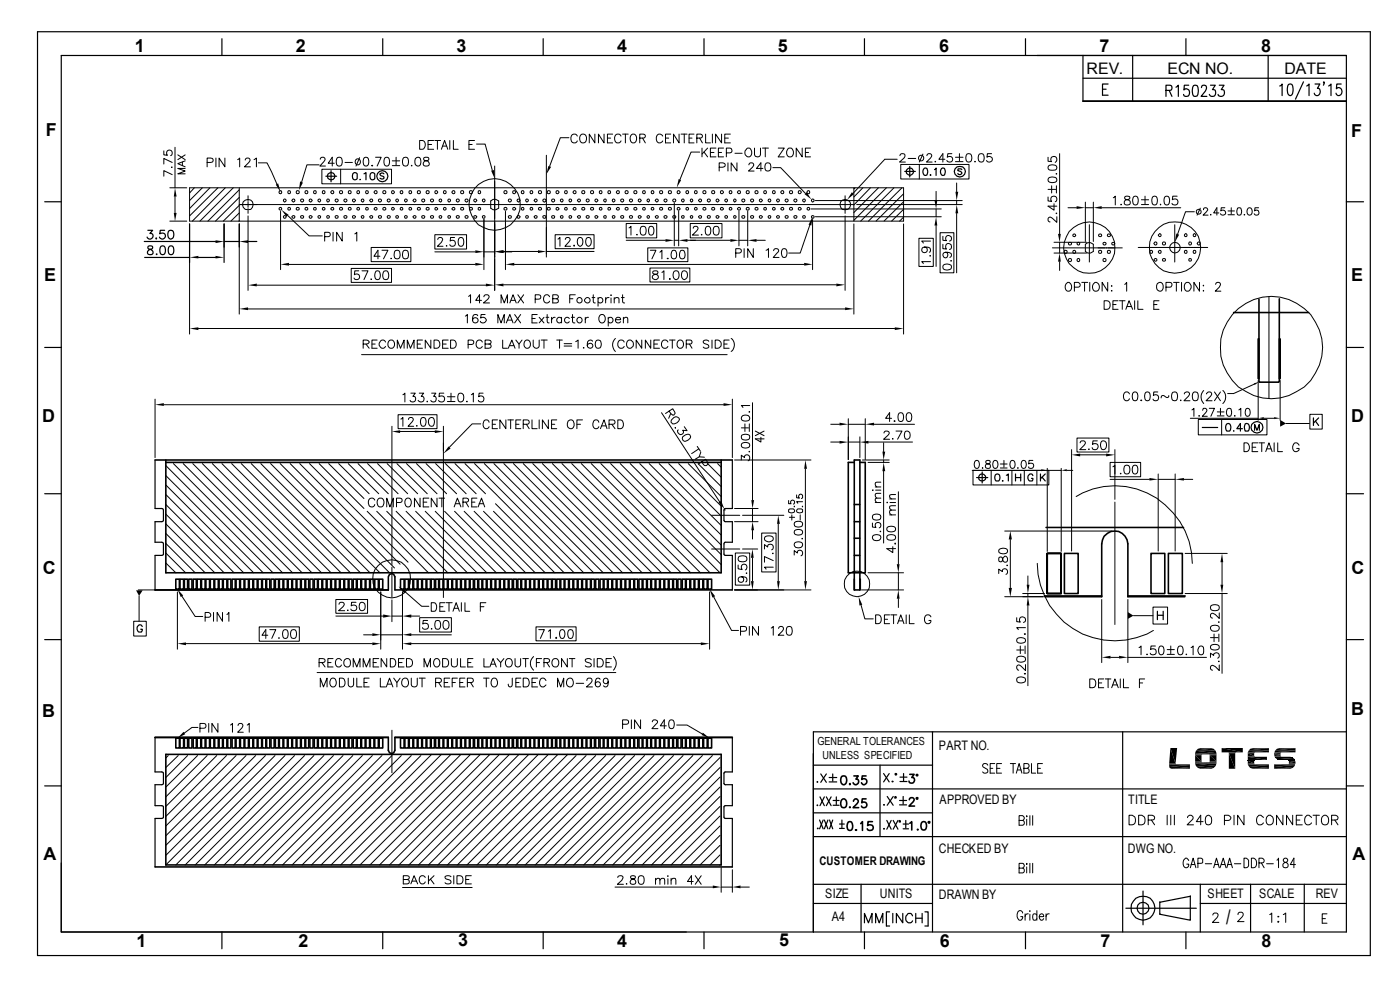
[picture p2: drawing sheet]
<svg xmlns="http://www.w3.org/2000/svg" width="297mm" height="210mm" viewBox="0 0 297 210" stroke-linecap="round" stroke-linejoin="round" font-family="sans-serif">
<defs><g id="words">
<text font-size="4.2" x="260.1" y="196.1">/</text>
<g font-size="3.8">
<text x="28.6" y="11">1</text>
<text x="62.7" y="11">2</text>
<text x="96.9" y="10.9">3</text>
<text x="130.9" y="10.9">4</text>
<text x="165" y="11">5</text>
<text x="199.3" y="10.9">6</text>
<text x="233.2" y="11">7</text>
<text x="267.5" y="11">8</text>
<text x="9.7" y="28.8">F</text>
<text x="286.6" y="29">F</text>
<text x="9.4" y="59.7">E</text>
<text x="286.6" y="59.7">E</text>
<text x="9" y="89.4">D</text>
<text x="286.6" y="89.4">D</text>
<text x="9.1" y="121.8">C</text>
<text x="286.7" y="121.8">C</text>
<text x="9" y="152.1">B</text>
<text x="286.6" y="151.6">B</text>
<text x="9.2" y="182.4">A</text>
<text x="286.9" y="182.4">A</text>
<text x="29" y="200.8">1</text>
<text x="63.3" y="200.8">2</text>
<text x="97.2" y="200.7">3</text>
<text x="130.9" y="200.8">4</text>
<text x="165.3" y="200.7">5</text>
<text x="199.4" y="200.8">6</text>
<text x="233.5" y="200.8">7</text>
<text x="267.6" y="200.8">8</text>
</g>
<g font-size="3.4">
<text x="230.5" y="15.7">REV.</text>
<text x="247.7" y="15.7">ECN NO.</text>
<text x="272.5" y="15.7">DATE</text>
</g>
<g font-size="2.8">
<text x="199.2" y="159">PART NO.</text>
<text x="199.3" y="170.6">APPROVED BY</text>
<text x="239.3" y="170.6">TITLE</text>
<text x="199.2" y="180.9">CHECKED BY</text>
<text x="239.3" y="180.9">DWG NO.</text>
<text x="175" y="190.5">SIZE</text>
<text x="186.7" y="190.5">UNITS</text>
<text x="199.2" y="190.8">DRAWN BY</text>
<text x="256.2" y="190.5">SHEET</text>
<text x="267.2" y="190.5">SCALE</text>
<text x="279.1" y="190.5">REV</text>
<text x="176.5" y="195.4">A4</text>
</g>
<text font-size="2.5" x="173.8" y="183.6">CUSTOMER DRAWING</text>
<g font-size="2.4">
<text x="173.4" y="158.1">GENERAL TOLERANCES</text>
<text x="174.5" y="161">UNLESS SPECIFIED</text>
</g>
</g></defs>
<g fill="none" stroke="#000" stroke-width=".21">
<path d="M34.8 32v.9h.7a.63 .63 0 0 1 0-.9 .63 .63 0 0 1 .9 .1 .63 .63 0 0 1-.2 .9M36 39.8h3.6M36.4 35.4v.2zM36.5 37l-1.7-.8v1.2M36.5 34.5l-1.7-.9v1.2M37.1 31.2v8.6M37.7 32.9l1.6 1M38.7 34.4v.7M39.3 35.7h-1.6l1.6 .6-1.6 .6h1.6M39.3 34.1l-1.6 .6 1.6 .7M39.3 32.9l-1.6 1M40.2 39.8h151.5v7.1h-151.5z"/>
<path d="M41.2 39.8l-1 1.1M42.9 39.8l-2.7 2.7M43.9 34.5l1.1-.1 .2-.3-.1-.4-.4-.2h-.8v1.9M44.5 39.8l-4.3 4.4M45.8 33.5v1.9M46.2 39.8l-6 6M47.7 33.5v1.9l-1.2-1.9v1.9M47.8 39.8l-7 7.1M49.5 39.8l-7.1 7.1M50.4 33.9l.4-.4v1.9M50.8 39.8v7.1M52 34l.4-.5 .6 .2a.55 .55 0 0 1-.2 .8l-.9 .9h1.2"/>
<path d="M53.9 33.9l.5-.4v1.9M54.8 34.5h1.8l2.2 4.6M67.7 35h-2.6l-1.1 3.6M67.9 33.8l.4-.4 .6 .1a.55 .55 0 0 1-.2 .8l-.8 .9h1.1M68.3 35.9h14.8v3.1h-14.8zM70.9 34.6h-1.3l.9-1.2v1.8M71.6 33.4a.65 .65 0 0 1 .9 .3 1.23 1.23 0 0 1-.4 1.5h-.3a1.21 1.21 0 0 1-.2-1.8zM72.3 35.9v3.1M73.2 34.5h1.6M76.3 33.4l-.8 1.8M77.3 33.4a.58 .58 0 0 1 .8 .3 1.23 1.23 0 0 1-.4 1.5h-.1a1.21 1.21 0 0 1-.3-1.8zM78.8 35.1h.3z"/>
<path d="M79.7 33.4h1.2l-.9 1.8M81.7 33.4a.58 .58 0 0 1 .8 .3 1.23 1.23 0 0 1-.4 1.5h-.1a1.21 1.21 0 0 1-.3-1.8zM83.2 34.1h1.6M83.2 35.1h1.6M84 33.4v1.6M85.6 33.4a.65 .65 0 0 1 1 .3 1.23 1.23 0 0 1-.5 1.5h-.1a.97 .97 0 0 1-.5-1.5zM87.2 35.1h.2zM88.1 33.7a.62 .62 0 0 1 .5-.3 .62 .62 0 0 1 .6 .3 1.23 1.23 0 0 1-.4 1.5h-.2a.97 .97 0 0 1-.5-1.5zM89 29.8h.6a.98 .98 0 0 1 .6 1.2 .98 .98 0 0 1-1.2 .7zM90 33.4a.36 .36 0 0 0 .1 .6 .71 .71 0 0 1 .8 .3 .71 .71 0 0 1 0 .8l-.7 .1a.54 .54 0 0 1-.4-.4 .54 .54 0 0 1 .2-.6l.7-.2a.36 .36 0 0 0 .2-.6zM90.8 30.6h.8M92 29.8h-1.2v1.9h1.2"/>
<path d="M92.2 29.8h1.3M92.8 29.8v1.9M93.6 31.7l.7-1.9 .7 1.9M93.9 31h.8M95.4 29.8v1.9M96.2 29.8v1.9h1M99.5 30.6h.7M100.7 29.8h-1.2v1.9h1.2M101.1 30.6h1.8l1.5 5.5M101.5 39.2a5.5 5.5 0 0 1 8.3 1.7 5.5 5.5 0 0 1-3.6 7.8 5.5 5.5 0 0 1-6.7-5.3 6 6 0 0 1 2-4.2zM104.9 35.2v26.4M115.9 32.9v21.6"/>
<path d="M120.7 29.2h-1.8l-2.3 6.1M122.5 28.9a.76 .76 0 0 0-1.1-.4 .76 .76 0 0 0-.3 1 .71 .71 0 0 0 .5 .8 .71 .71 0 0 0 .9-.4M123.1 28.7a.77 .77 0 0 1 1-.1 .77 .77 0 0 1 .3 .9 .72 .72 0 0 1-.7 .8 .72 .72 0 0 1-.7-.8zM126.2 28.4v1.9l-1.2-1.9v1.9M128.1 28.4v1.9l-1.1-1.9v1.9M128.9 29.3h.6M130 28.4h-1.1v1.9h1.1M131.7 28.9v-.2a.77 .77 0 0 0-1-.1 .77 .77 0 0 0-.3 .9l.2 .6 .3 .2h.4l.4-.4M132.1 28.4h1.2M132.7 28.4v1.9M133.9 28.7a.66 .66 0 0 1 .7-.2 .66 .66 0 0 1 .4 .6v.4a.68 .68 0 0 1-.6 .8 .68 .68 0 0 1-.7-.8zM135.7 29.3l1-.1 .2-.2-.1-.4-.3-.2h-.8v1.9"/>
<path d="M136.3 29.3l.6 1M140.6 28.9a.76 .76 0 0 0-1-.4 .76 .76 0 0 0-.4 1 .7 .7 0 0 0 .6 .8 .7 .7 0 0 0 .8-.4M141.2 29.3h.7M142.3 28.4h-1.1v1.9h1.1M144.1 28.4v1.9l-1.2-1.9v1.9M144.5 28.4h1.3M145.2 28.4v1.9M146.2 29.3h.6M147.2 28.4h-1v1.9h1M147.8 29.3l1-.1 .2-.2-.1-.4-.3-.2h-.8v1.9M148.4 32.3h-1.8l-2.4 5.8M148.4 29.3l.6 1"/>
<path d="M148.9 31.4v1.9M149.4 32.3l.7 1M149.7 28.4v1.9h1M150.1 31.4l-1.2 1.3M150.7 32.3h.8M151.1 28.4v1.9M151.9 31.4h-1.2v1.9h1.2M152.4 32.3h.7M152.6 35.5h.7l.5-.2v-.6l-.5-.2h-.7v1.8M153.1 28.4v1.9l-1.3-1.9v1.9M153.5 31.4h-1.1v1.9h1.1M153.8 29.3h.7"/>
<path d="M154.1 32.4h.8a.51 .51 0 0 0 .4-.5 .51 .51 0 0 0-.4-.5h-.8v1.9M154.4 34.5v1.8M154.9 28.4h-1.1v1.9h1.1M155.9 32.5h1.5M156.3 34.5v1.8l-1.2-1.8v1.8M158.5 31.5l.1-.1a.93 .93 0 0 1 .9 .9 .93 .93 0 0 1-.9 1 1.01 1.01 0 0 1-.1-1.8zM158.9 35l.3-.5 .6 .2a.55 .55 0 0 1-.2 .8l-.8 .8h1.2M160.1 31.4v1.4a.65 .65 0 0 0 .6 .5 .65 .65 0 0 0 .6-.5v-1.4M161.8 31.4h1.2M161.8 35.7h-1.3l.9-1.2v1.8M162.3 31.4v1.9M162.5 34.6a.68 .68 0 0 1 .9 .3 1.37 1.37 0 0 1-.1 1.3 .68 .68 0 0 1-1-.2 1.47 1.47 0 0 1 .2-1.4z"/>
<path d="M164 35.6h1.6l5.3 5.4M165.1 31.4h1.3l-1.3 1.9h1.3M167.2 31.5a.93 .93 0 0 1 1.1 .4 .93 .93 0 0 1-.2 1.1 .84 .84 0 0 1-1.1-.1 .84 .84 0 0 1 0-1.2zM170.2 31.4v1.9l-1.3-1.9v1.9M170.9 32.3h.6M172 31.4h-1.1v1.9h1.1M181.1 39.8v7.1M181.4 39.8l-.3 .3M183 39.8l-1.9 2M184.7 39.8l-3.6 3.7M186.4 39.8l-5.3 5.3M188 39.8l-6.9 6.9"/>
<path d="M189.7 39.8l-7.1 7.1M190.3 33.8h-2.6l-6.7 7.2M190.9 33l.1-.2a.59 .59 0 0 1 1 .1l-.2 .6-1 .9h1.3M191.1 34.9h14.5v3.1h-14.5zM191.3 39.8l-7.1 7.1M192.7 33.6h1.6M195 34.9v3.1M195.8 32.7l-.8 1.7M196.6 33l.4-.4 .6 .2a.55 .55 0 0 1-.2 .7l-.8 .9h1.1M198.3 34.3h.2zM200.4 33.8h-1.2l.8-1.2v1.8M201.9 32.6h-.8l-.1 .8a.65 .65 0 0 1 .9-.1 .65 .65 0 0 1-.1 1 .65 .65 0 0 1-.9-.3"/>
<path d="M202.7 33.4h1.6M202.7 34.3h1.6M202.9 38.8v1.9M203.5 32.6v1.5M205.1 32.7a.68 .68 0 0 1 1 .2 .85 .85 0 0 1 0 1.1 .85 .85 0 0 1-1 .3 1.37 1.37 0 0 1 0-1.6zM206.8 34.3h.1zM207.8 32.7a.65 .65 0 0 1 .9 .2 .85 .85 0 0 1 .1 1.1 .85 .85 0 0 1-1 .3 1.37 1.37 0 0 1 0-1.6zM210.4 32.6h-.9l-.1 .8a.65 .65 0 0 1 1-.1 .65 .65 0 0 1-.2 1 .65 .65 0 0 1-.9-.3M222.3 33.4v.8l.8 .1a.67 .67 0 0 1 .1-1 .67 .67 0 0 1 1 .2 .67 .67 0 0 1-.3 1M222.4 37.8a1.24 1.24 0 0 1 1.8 .3l-.1 .4a1.21 1.21 0 0 1-1.8-.3zM222.4 35.2a1.24 1.24 0 0 1 1.8 .3l-.1 .4-.7 .2a.75 .75 0 0 1-1.1-.5zM223.1 39.4v1.5"/>
<path d="M224.1 36.8v.2zM224.1 39.4v1.5M224.8 32.6v17M36 46.9h3.6M37.1 41.7v3.5M40.2 47.5v23.4M50.8 43.4h130.3M50.8 40.3l-6.7 6.6M50.8 41.9l-5.1 5M50.8 43.6l-3.4 3.3M50.8 45.2l-1.8 1.7M50.8 46.8l-.1 .1"/>
<path d="M50.8 47.5v19.1M52.6 41.5v.6M52.6 42.4v.2M52.6 42.8v1.2M52.6 44.2v.2M52.6 44.7v.6M52.6 45.8v15.8M59.3 40.5h.4v.5h-.4zM59.3 44.1h.4v.4h-.4zM59.5 44.8v12.4M60.2 45.8h.4v.4h-.4zM60.2 42.3h.4l.1 .2-.3 .4-.3-.4z"/>
<path d="M61 45.7l4.6 4.3h2.8M61.1 40.5h.5v.5h-.5zM61.1 44.1h.5v.4h-.5zM61.3 56.1h39.5M61.9 46l.3-.3 .4 .3-.1 .2-.3 .1zM62.1 42.3h.4l.1 .2-.4 .4-.3-.4zM62.9 44.1h.5v.4h-.5zM63.8 45.8h.5v.4h-.5zM63.8 42.3h.5v.4l-.2 .2-.3-.2zM64.8 44.1h.4v.4h-.4zM65.7 45.8l.2-.1 .4 .3-.4 .3-.2-.1zM65.7 42.3l.2-.1 .4 .3-.4 .4-.3-.4z"/>
<path d="M66.6 40.5h.4v.5h-.4zM66.6 44.1h.4v.4h-.4zM67.5 45.8h.4v.4h-.4zM67.5 42.3h.4l.1 .2-.2 .4-.4-.4zM68.5 40.5h.4v.5h-.4zM68.5 44.1h.4v.4h-.4zM68.9 50.2h.7a.47 .47 0 0 0 .5-.5 .47 .47 0 0 0-.5-.4h-.7v1.8M69.4 45.8h.4v.4h-.4zM69.4 42.3h.4l.1 .2-.3 .4-.3-.4zM70.3 40.5h.4v.5h-.4l-.2-.2zM70.3 44.1h.4v.4l-.2 .1-.4-.3zM70.7 49.3v1.8"/>
<path d="M71.2 45.8h.5v.4h-.5zM71.2 42.3h.5v.4l-.3 .2-.2-.2zM72.1 44.1h.5v.4h-.5zM72.6 49.3v1.8l-1.2-1.8v1.8M73 45.8h.5v.4h-.5zM73 42.3h.5v.4l-.2 .2-.3-.2zM74 44.1h.4v.4h-.4zM74.5 56.9h8.6v3h-8.6zM74.8 45.8l.3-.1 .3 .3-.3 .3-.3-.1zM74.8 42.3l.3-.1 .3 .3-.3 .4-.3-.4zM75.3 49.6l.4-.3v1.8M75.8 40.5h.4v.5h-.4z"/>
<path d="M75.8 44.1h.4v.4h-.4zM76.1 57.4h-.8l-.1 .9a.63 .63 0 0 1 .9 0 .63 .63 0 0 1-.1 .9 .63 .63 0 0 1-.9-.2M76.7 45.8h.4v.4h-.4zM76.7 42.3h.4l.1 .2-.2 .4-.4-.4zM76.8 57.4h1.3l-.9 1.9M77.6 40.5h.5v.5h-.5zM77.6 44.1h.5v.4h-.5zM78.4 46l.3-.3 .4 .3-.1 .2-.3 .1zM78.6 42.3h.4l.1 .2-.4 .4-.3-.4zM78.7 59.2h.1zM78.7 52.5h8.5v3h-8.5zM79.5 40.5h.4v.5h-.4l-.2-.2z"/>
<path d="M79.5 44.1h.4v.4h-.4l-.2-.2zM79.8 57.5l.4-.1a1.1 1.1 0 0 1 0 1.9h-.2a1.21 1.21 0 0 1-.2-1.8zM80.3 45.8h.6v.4h-.6zM80.3 42.3h.6v.4l-.3 .2-.3-.2zM80.6 54.4h-1.3l.9-1.3v1.8M81 53.1h1.3l-.9 1.8M81.3 44.1h.5v.4h-.5zM81.4 57.5l.6-.1a1.1 1.1 0 0 1 0 1.9h-.2a.92 .92 0 0 1-.5-1.4zM82.2 45.8h.5v.4h-.5zM82.2 42.3h.5v.4l-.2 .2-.3-.2zM82.9 54.8h.2zM83.1 40.5h.4l.2 .3-.2 .2h-.4z"/>
<path d="M83.1 44.1l.3-.1 .3 .3-.3 .3-.3-.1zM83.9 53.2a.65 .65 0 0 1 .9 .2 1.16 1.16 0 0 1-.4 1.5l-.5-.1a1.41 1.41 0 0 1 0-1.6zM84 45.8h.5v.4h-.5zM84 42.3h.5v.2l-.2 .4-.4-.4zM85 40.5h.4v.5h-.4zM85 44.1h.4v.4h-.4zM85.6 53.2a.68 .68 0 0 1 1 .2 1.49 1.49 0 0 1-.2 1.4 .68 .68 0 0 1-.9-.2 1.68 1.68 0 0 1 .1-1.4zM85.9 45.8h.4v.4h-.4zM85.9 42.3h.4l.1 .2-.3 .4-.3-.4zM86.8 40.5h.4v.5h-.4zM86.8 44.1h.4v.4h-.4zM87.6 46l.3-.3 .4 .3-.1 .2-.3 .1z"/>
<path d="M87.8 42.3h.4l.1 .2-.4 .4-.3-.4zM88.6 44.1h.5v.4h-.5zM89.5 45.8h.5v.4h-.5zM89.5 42.3h.5v.4l-.2 .2-.3-.2zM90.5 44.1h.5v.4h-.5zM91.4 45.8h.5v.4h-.5zM91.4 42.3h.5v.4l-.2 .2-.3-.2zM92.2 49.8h6.8v3h-6.8zM92.2 53.4h8.6M92.3 40.5h.4l.2 .3-.2 .2h-.4zM92.3 44.1l.2-.1 .4 .3-.4 .3-.2-.1zM92.9 50.8l.3-.4 .6 .1a.66 .66 0 0 1-.2 .9l-.8 .8h1.2"/>
<path d="M93.2 45.8h.4v.4h-.4zM93.2 42.3h.4l.1 .2-.2 .4-.4-.4zM94.1 40.5h.5v.5h-.5zM94.1 44.1h.5v.4h-.5zM94.7 52.2h.1zM95.1 45.8h.4v.4h-.4zM95.1 42.3h.4l.1 .2-.4 .4-.2-.4zM96 40.5h.4v.5h-.4l-.2-.2zM96 44.1h.4v.4h-.4l-.2-.2zM96.4 50.4h-.8l-.1 .7a.65 .65 0 0 1 1 0 .65 .65 0 0 1-.1 1 .65 .65 0 0 1-1-.2M96.9 45.8h.5v.4h-.5zM96.9 42.3h.5v.4l-.3 .2-.2-.2z"/>
<path d="M97.5 50.5a.58 .58 0 0 1 .8 .2 1.23 1.23 0 0 1-.4 1.5h-.2a1.21 1.21 0 0 1-.2-1.7zM97.8 44.1h.5v.4h-.5zM98.7 45.8h.5v.4h-.5zM98.7 42.3h.5v.4l-.2 .2-.3-.2zM99.7 44.1h.5v.4h-.5zM100.6 45.8l.2-.1 .4 .3-.4 .3-.2-.1zM100.6 42.3l.2-.1 .4 .3-.4 .4-.3-.4zM101.5 40.5h.4v.5h-.4zM101.5 44.1h.4v.4h-.4zM102.4 45.8h.4v.4h-.4zM102.4 42.3h.4l.1 .2-.2 .4-.4-.4zM102.7 46.6v10.6"/>
<path d="M102.7 53.4h2.2M104.1 42.6l.5-.3h.6l.6 .3v1.6l-.6 .3h-.6l-.5-.3zM106.8 53.3h7.3M106.8 53.4h1.8M107 44.1h.5v.4h-.5zM107.2 44.8v12.4M107.9 42.3h.5v.4l-.2 .2-.3-.2zM107.9 45.8h.5v.4h-.5zM108.8 40.5h.5l.1 .3-.1 .2h-.5zM108.8 44.1l.3-.1 .3 .3-.3 .3-.3-.1zM109.1 56.1h61.5M109.8 42.3l.2-.1 .4 .3-.4 .4-.3-.4z"/>
<path d="M109.8 45.8l.2-.1 .4 .3-.4 .3-.2-.1zM110.7 40.5h.4v.5h-.4zM110.7 44.1h.4v.4h-.4zM111.6 45.8h.4v.4h-.4zM111.6 42.3h.4l.1 .2-.3 .4-.3-.4zM112.5 40.5h.4v.5h-.4zM112.5 44.1h.4v.4h-.4zM113.3 46l.3-.3 .4 .3-.1 .2-.3 .1zM113.5 42.3h.4l.1 .2-.4 .4-.3-.4zM114.3 44.1h.5v.4h-.5zM115.2 45.8h.5v.4h-.5zM115.2 42.3h.5v.4l-.2 .2-.3-.2z"/>
<path d="M115.9 53.3h10.1M116.2 44.1h.5v.4h-.5zM117.1 45.8h.5v.4h-.5zM117.1 42.3h.5v.4l-.3 .2-.2-.2zM117.8 49.8h8.2v2.9h-8.2zM118 40.5h.4l.2 .3-.2 .2h-.4zM118 44.1l.3-.1 .3 .3-.3 .3-.3-.1zM118.4 50.7l.4-.3v1.8M119 45.8h.4v.4h-.4zM119 42.3h.4l.1 .2-.3 .4-.3-.4zM119.8 40.5h.5v.5h-.5zM119.8 44.1h.5v.4h-.5z"/>
<path d="M119.9 50.8l.4-.4 .6 .1a.55 .55 0 0 1-.2 .8l-.9 .9h1.2M120.8 45.8h.4v.4h-.4zM120.8 42.3h.4l.1 .2-.4 .4-.2-.4zM121.7 52.1h.2l-.1 .1zM121.7 40.5h.4v.5h-.4l-.2-.2zM121.7 44.1h.4v.4l-.2 .1-.4-.3zM122.5 46l.3-.3 .3 .3v.2l-.3 .1zM122.6 42.3h.5v.2l-.3 .4-.3-.4zM122.7 50.5a.58 .58 0 0 1 .9 .2 1 1 0 0 1-.6 1.5 1.24 1.24 0 0 1-.3-1.7zM123.5 44.1h.5v.4h-.5zM124.4 45.8h.5v.4h-.5zM124.4 42.3h.5v.4l-.2 .2-.3-.2z"/>
<path d="M124.5 50.5a.58 .58 0 0 1 .8 .2 1 1 0 0 1-.5 1.5 1.24 1.24 0 0 1-.3-1.7zM125.3 44.1h.6v.4h-.6zM126.3 45.8l.2-.1 .4 .3-.4 .3-.2-.1zM126.3 42.3l.2-.1 .4 .3-.4 .4-.3-.4zM127.2 40.5h.4v.5h-.4zM127.2 44.1h.4v.4h-.4zM128.1 45.8h.5v.4h-.5zM128.1 42.3h.5v.4l-.2 .2-.3-.4zM129 40.5h.5v.5h-.5zM129 44.1h.5v.4h-.5zM130 45.8h.4v.4h-.4zM130 42.3h.4l.1 .2-.4 .4-.2-.4z"/>
<path d="M130.9 40.5h.4v.5h-.4l-.2-.2zM130.9 44.1h.4v.4h-.4l-.2-.2zM131.7 45.8h.5v.4h-.5zM131.7 42.3h.5v.4l-.2 .2-.3-.2zM132.7 44.1h.5v.4h-.5zM132.8 47.4h6.5v3.1h-6.5zM132.8 51h8.4M133.4 48.3l.5-.3v1.9M133.6 45.8h.5v.4h-.5zM133.6 42.3h.5v.4l-.2 .2-.3-.2zM134.5 44.1h.5v.4h-.5zM135 49.8h.2z"/>
<path d="M135.5 45.8l.2-.1 .4 .3-.4 .3-.2-.1zM135.5 42.3l.2-.1 .4 .3-.4 .4-.3-.4zM136.1 48.1a.65 .65 0 0 1 .9 .2 1.68 1.68 0 0 1-.2 1.5 .65 .65 0 0 1-.9-.3 1.6 1.6 0 0 1 .2-1.4zM136.4 40.5h.4v.5h-.4zM136.4 44.1h.4v.4h-.4zM137.3 42.3h.4l.1 .2-.2 .4-.4-.4zM137.3 45.8h.4v.4h-.4zM137.4 52.6h8.5v2.9h-8.5zM137.8 48.1a.58 .58 0 0 1 .8 .2 1.68 1.68 0 0 1-.1 1.5 .53 .53 0 0 1-.8-.3l-.1-.7zM137.9 56.9h8.4v2.9h-8.4zM138 53.1h1.1l-.8 1.8M138.2 40.5h.4v.5h-.4z"/>
<path d="M138.2 44.1h.4v.4h-.4zM138.6 57.5l-.1 .4 .3 .2a.64 .64 0 0 1 .7 .3 .64 .64 0 0 1 0 .7 .68 .68 0 0 1-1.1-.2 1.04 1.04 0 0 1 1.1-.9l.1-.3a.74 .74 0 0 0-1-.2zM139 46l.3-.3 .4 .3-.1 .2-.3 .1zM139.1 42.3h.5l.1 .2-.4 .4-.3-.4zM140 44.1h.5v.4h-.5zM140 53.5l.4-.4v1.8M140.4 57.8l.4-.4v1.9M140.9 45.8h.5v.4h-.5zM140.9 42.3h.5v.4l-.2 .2-.3-.2zM141.5 54.8h.3zM141.9 44.1h.5v.4h-.5zM142 59.1h.2l-.1 .2z"/>
<path d="M142.6 53.2l.4-.1a1.07 1.07 0 0 1 0 1.8l-.4-.1a1.41 1.41 0 0 1 0-1.6zM142.8 45.8h.5v.4h-.5zM142.8 42.3h.5v.4l-.3 .2-.2-.2zM143 57.5a.65 .65 0 0 1 1 .3 .98 .98 0 0 1-.7 1.5 1.24 1.24 0 0 1-.3-1.8zM143 51h1M143 43.1v9.1M143.7 40.5h.4l.2 .3-.2 .2h-.4zM143.7 44.1l.3-.1 .3 .3-.3 .3-.3-.1zM144 44.7v7.5M144.4 53.2l.4-.1a1.07 1.07 0 0 1 0 1.8l-.4-.1a1.41 1.41 0 0 1 0-1.6zM144.7 45.8h.4v.4h-.4zM144.7 42.3h.4l.1 .2-.3 .4-.3-.4z"/>
<path d="M144.8 57.5a.68 .68 0 0 1 1 .3 .98 .98 0 0 1-.7 1.5 1.24 1.24 0 0 1-.3-1.8zM145.6 40.5h.4v.5h-.4zM145.6 44.1h.4v.4h-.4zM145.8 51h9.1M146.4 47.4h6.8v3.1h-6.8zM146.5 45.8h.4v.4h-.4zM146.5 42.3h.4l.1 .2-.3 .4-.3-.4zM147.1 48.4l.3-.4 .6 .2a.55 .55 0 0 1-.2 .7l-.9 1h1.3M147.4 40.5h.4v.5h-.4zM147.4 44.1h.4v.4h-.4zM148.2 46l.3-.3 .3 .3v.2l-.3 .1zM148.3 42.3h.5v.2l-.3 .4-.3-.4z"/>
<path d="M148.8 49.8h.1zM149.2 44.1h.5v.4h-.5zM149.9 48.1a.58 .58 0 0 1 .8 .2 1.68 1.68 0 0 1-.2 1.5 .58 .58 0 0 1-.8-.3 1.6 1.6 0 0 1 .2-1.4zM150.1 45.8h.5v.4h-.5zM150.1 42.3h.5v.4l-.2 .2-.3-.2zM151 44.1h.6v.4h-.6zM151.6 48.1a.65 .65 0 0 1 .9 .2 1.68 1.68 0 0 1-.2 1.5 .68 .68 0 0 1-.9-.3 1.6 1.6 0 0 1 .2-1.4zM152 45.8l.2-.1 .4 .3-.4 .3-.2-.1zM152 42.3l.2-.1 .4 .3-.4 .4-.3-.4zM152.9 40.5h.4l.2 .3-.2 .2h-.4zM152.9 44.1l.3-.1 .3 .3-.3 .3-.3-.1zM153.8 45.8h.5v.4h-.5z"/>
<path d="M153.8 42.3h.5v.2l-.2 .4-.3-.4zM154.8 40.5h.4v.5h-.4zM154.8 44.1h.4v.4h-.4zM155.7 45.8h.4v.4h-.4zM155.7 42.3h.4l.1 .2-.4 .4-.2-.4zM156.1 53.7h.7a.47 .47 0 0 0 .5-.5 .47 .47 0 0 0-.5-.5h-.7v1.9M156.6 40.5h.4v.5h-.4l-.2-.2zM156.6 44.1h.4v.4h-.4l-.2-.2zM156.8 44.7v7.5M156.8 51h1.8M157.4 45.8h.5v.4h-.5zM157.4 42.3h.5v.4l-.2 .2-.3-.2z"/>
<path d="M157.9 52.7v1.9M158.4 44.1h.5v.4h-.5zM158.6 44.7v7.5M159.3 45.8h.5v.4h-.5zM159.3 42.3h.5v.4l-.2 .2-.3-.2zM159.8 52.7v1.9l-1.2-1.9v1.9M160.2 44.1h.5v.4h-.5zM160.5 51h1.8M161.2 45.8l.2-.1 .4 .3-.4 .3-.2-.1zM161.2 42.3l.2-.1 .4 .3-.4 .4-.3-.4zM162.1 40.5h.4v.5h-.4zM162.1 44.1h.4v.4h-.4z"/>
<path d="M162.5 53.1l.5-.4v1.9M163 45.8h.4v.4h-.4zM163 42.3h.4l.1 .2-.2 .4-.4-.4zM164 40.5h.4v.5h-.4zM164 44.1h.4v.4h-.4zM164.1 53.2l.4-.5 .5 .1 .2 .3-.1 .3-1.1 1.2h1.3M164.8 45.8h.5v.4h-.5l-.1-.2zM164.8 42.3h.5l.1 .2-.4 .4-.3-.4zM165.8 40.5h.4v.5h-.4l-.2-.2zM165.8 44.1h.4v.4h-.4l-.2-.2zM166 52.8a.58 .58 0 0 1 .9 .3 1.68 1.68 0 0 1-.2 1.4l-.4 .1a1.24 1.24 0 0 1-.3-1.8zM166.6 45.8h.5v.4h-.5z"/>
<path d="M166.6 42.3h.5v.4l-.2 .2-.3-.2zM167.6 44.1h.5v.4h-.5zM168.5 45.8h.5v.4h-.5zM168.5 42.3h.5v.4l-.3 .2-.2-.2zM169.4 40.5h.4l.2 .3-.2 .2h-.4zM169.4 44.1l.3-.1 .3 .3-.3 .3-.3-.1zM170.3 45.8h.5v.4h-.5zM170.3 42.3h.5l.1 .2-.3 .4-.3-.4zM171.3 40.5h.4v.5h-.4zM171.3 44.1h.4v.4h-.4zM171.8 47.8l-2 5.9h-2.5M172 44.3h27.7"/>
<path d="M172.2 45.8h.4v.4h-.4zM172.2 42.3h.4l.1 .2-.3 .4-.3-.4zM172.4 46.6v10.6M173 46h26.7M173 42.5h31.1M179.3 41.5v3.8M179.3 45.8v15.8M181.1 47.5v19.1M181.7 43.4h22.4M191.7 47.5v23.4M191.7 41.1l-5.9 5.8M191.7 42.8l-4.2 4.1"/>
<path d="M191.7 44.4l-2.6 2.5M191.7 46.1l-.9 .8M194.9 50.5h3.1v6h-3.1zM196.1 52.4a.61 .61 0 0 1 .6 .7 .61 .61 0 0 1-.8 .5 .61 .61 0 0 1-.3-.9 1.36 1.36 0 0 1 1.7 0l.1 .5-.3 .3M197.3 54.2v.2zM197.4 55.5h-1.9l.4 .4M197.4 51.1h-1.9l.4 .5M198.6 40.6v1.9M198.6 44.3v1.7M198.6 47.8v8.7M199.4 49.4h3v8.5h-3zM200 51.8v.9l.8 .1a.66 .66 0 0 1-.1-1 .66 .66 0 0 1 1 .2 .66 .66 0 0 1-.3 .9"/>
<path d="M200 50.1v.9l.8 .1a.62 .62 0 0 1 0-1 .62 .62 0 0 1 .9 .1 .62 .62 0 0 1-.3 .9M200.1 56.3a1.2 1.2 0 0 1 1.7 .2v.2a1.02 1.02 0 0 1-1.4 .5 .68 .68 0 0 1-.3-.9zM200.6 53.5a.58 .58 0 0 1 .5 .7 .58 .58 0 0 1-.8 .4 .6 .6 0 0 1-.3-.7 .6 .6 0 0 1 .6-.4 .94 .94 0 0 1 1.2 .7l-.3 .4M201.7 55.3h.1zM202.9 42.5v.9M202.9 45.3v12.6M222.3 41.8v.8l.8 .1a.65 .65 0 0 1 0-.9 .65 .65 0 0 1 1 .1 .65 .65 0 0 1-.2 .9M222.3 40.2h1.6M223.3 52.6h14.8M223.6 43.2v1.4l-1.3-.9h1.9M223.6 51.4h6.9M223.6 53.7h6.9"/>
<path d="M224.1 45.2v.1zM224.2 46v1.2l-.9-.9a.53 .53 0 0 0-.9-.1l-.1 .5 .5 .4M224.8 51.4v2.3M224.8 55.5v1.9M226.6 44.1h1.8M226.7 51.5h.5v.4h-.5zM227.7 53.2h.4l.1 .2-.1 .3h-.4zM227.7 49.7l.2-.1 .3 .4-.3 .2-.2-.1zM228.6 54.9h.4v.5h-.4zM228.6 51.5h.4v.4h-.4zM229.5 59.9h1.3M230.1 59.9v1.9"/>
<path d="M230.3 51.8l.5-.3h.6l.5 .3v1.5l-.5 .4h-.6l-.5-.4zM230.3 42.9v8.3M230.3 44.1h1.6M231.1 47.7v7.9M231.2 59.9v1.9M231.9 42.9v8.3M233.1 49.7h.5v.4h-.5zM233.7 44.1h16.8M234.1 51.5h.5v.4h-.5zM235 49.7h.5v.4h-.5zM235 59.9v1.9l-1.2-1.9v1.9M235.9 51.5l.3-.1 .3 .2-.3 .4-.3-.1z"/>
<path d="M236.2 42l.4-.4v1.9M237.7 43.4h.2zM238.7 41.7a.36 .36 0 0 0 .1 .6l.4 .1a.58 .58 0 0 1 .6 .3 .58 .58 0 0 1-.2 .7l-.7 .1-.3-.2a.69 .69 0 0 1 0-.7 .69 .69 0 0 1 .8-.3l.2-.1 .1-.3a.82 .82 0 0 0-1-.2zM240.5 41.7a.58 .58 0 0 1 .9 .3 1.68 1.68 0 0 1-.2 1.4 .58 .58 0 0 1-.8-.3 1.6 1.6 0 0 1 .1-1.4zM241.5 52.5h14.7M242.1 43.4h1.6M242.1 42.4h1.6M242.9 41.6v1.6M244 53.2h.4v.5h-.4zM244.6 41.7a.58 .58 0 0 1 .8 .3 1.68 1.68 0 0 1-.1 1.4 .58 .58 0 0 1-.9-.3 1.6 1.6 0 0 1 .2-1.4zM244.9 54.9h.5v.4l-.3 .1-.3-.2zM244.9 51.4h.5v.5h-.5l-.1-.3z"/>
<path d="M245.7 49.9l.3-.4 .3 .4-.3 .3zM245.9 53.2h.4v.5h-.4l-.2-.3zM246.1 43.4h.2zM246.7 54.9h.5v.4h-.5zM247.2 41.7a.58 .58 0 0 1 .8 .3 1.68 1.68 0 0 1-.1 1.4 .58 .58 0 0 1-.9-.3 1.6 1.6 0 0 1 .2-1.4zM249 59.9h1.1M249.2 47.7v7.9M249.6 59.9v1.9M249.7 41.6h-.9l-.1 .8a.68 .68 0 0 1 1 0 .68 .68 0 0 1-.1 1 .68 .68 0 0 1-1-.3M250.7 59.9v1.9M251.3 53.2h.5v.5h-.5zM251.3 49.7l.3-.2 .2 .2v.4h-.5z"/>
<path d="M252.3 54.9h.4v.4h-.4zM252.3 51.4h.4v.5h-.4zM253.2 53.2h.4v.5h-.4zM253.2 49.7l.2-.2 .2 .2v.4h-.4zM253.4 44.9h-1.9l-1.7 4.8M254.1 51.4h.5v.5h-.5l-.1-.3zM254.5 59.9v1.9l-1.2-1.9v1.9M254.6 44.2l-.6 1.4M255.3 44.5a.45 .45 0 0 1 .5-.5 .45 .45 0 0 1 .4 .6l-1 1h1.1M256.8 45.6l.1-.1v.1zM258.6 45.2h-1.1l.6-1.1v1.5M259.8 44.1h-.7l-.1 .6a.58 .58 0 0 1 .9 0 .58 .58 0 0 1-.1 .9 .58 .58 0 0 1-.9-.3"/>
<path d="M260.5 44.7h1.4M260.5 45.6h1.4M261.2 44.1v1.3M262.6 44.2a.48 .48 0 0 1 .7 .2l.1 .3a.68 .68 0 0 1-.6 .9 1.06 1.06 0 0 1-.2-1.4zM263.9 45.6h.2zM264.8 44.2a.76 .76 0 0 1 .9 .5 .76 .76 0 0 1-.6 .9h-.1a.91 .91 0 0 1-.2-1.4zM267 44.1h-.8l-.1 .6a.54 .54 0 0 1 .9 .1 .54 .54 0 0 1-.1 .8 .54 .54 0 0 1-.8-.3M42.1 69.7h147.7M52.6 65.5h126.7M54.5 60.5h48.6M76.7 75.2h77.6M77 73l1.1-.1 .2-.4-.5-.4h-.8v1.8"/>
<path d="M77.6 73l.7 .9M78.9 73h.7M80 72.1h-1.1v1.8h1.1M81.8 72.6a.7 .7 0 0 0-.8-.5 .7 .7 0 0 0-.6 .7 .76 .76 0 0 0 .4 1 .76 .76 0 0 0 1-.3M82.5 72.4a.81 .81 0 0 1 1.1 .1 .81 .81 0 0 1-.1 1.1 .81 .81 0 0 1-1.1-.1 .81 .81 0 0 1 .1-1.1zM84.3 73.9v-1.8l.7 1.8 .7-1.8v1.8M86.4 73.9v-1.8l.7 1.8 .7-1.8v1.8M88.5 73h.7M89.6 72.1h-1.1v1.8h1.1M91.4 72.1v1.8l-1.2-1.8v1.8M92.1 72.1h.6a.92 .92 0 0 1 .6 .9 .92 .92 0 0 1-.6 .9h-.6zM93.9 73h.8"/>
<path d="M95.1 72.1h-1.2v1.8h1.2M95.6 72.1h.6a.92 .92 0 0 1 .6 .9 .92 .92 0 0 1-.6 .9h-.6zM98.7 67.1l.4-.4v1.8M99.3 73.1h.8a.47 .47 0 0 0 .4-.5 .47 .47 0 0 0-.4-.5h-.8v1.8M99.4 62.9l.4-.4v1.8M101.3 67a.57 .57 0 0 0-.5-.3 .57 .57 0 0 0-.5 .4 1.04 1.04 0 0 0 .5 1.4 .58 .58 0 0 0 .6-.5 .58 .58 0 0 0-.5-.7 .58 .58 0 0 0-.7 .6M102.2 63.7h-1.3l.8-1.2v1.8M102.3 72.6a.68 .68 0 0 0-.7-.5 .68 .68 0 0 0-.6 .7 .74 .74 0 0 0 .3 .9 .74 .74 0 0 0 .9-.1l.1-.1M102.7 62.9l.3-.4 .7 .2a.55 .55 0 0 1-.2 .8l-.9 .8h1.2M102.9 66.7h-.8l-.1 .8a.67 .67 0 0 1 1-.1 .67 .67 0 0 1-.1 1 .67 .67 0 0 1-1-.2M102.9 73l1.1-.1 .2-.4-.2-.3-1.1-.1v1.8h.8l.4-.2v-.5l-.4-.2M105.6 68.5v-1.8l.7 1.8 .7-1.8v1.8"/>
<path d="M106.3 64.3v-1.8l.7 1.8 .7-1.8v1.8M106.6 72.1v1.8h1.1M106.8 60.4h70.6M107.4 68.5l.8-1.8 .6 1.8M107.7 67.9h.9M107.8 73.9l.8-1.8 .7 1.8M108.1 73.3h.9M108.2 64.3l.6-1.8 .7 1.8M108.4 63.7h.9M109.2 66.7l1.2 1.8M109.4 72.1l.7 .9v.9M109.9 62.5l1.2 1.8"/>
<path d="M110.4 66.7l-1.2 1.8M110.7 72.1l-.6 .9M111.1 62.5l-1.2 1.8M111.3 72.4a.66 .66 0 0 1 .8-.2 .66 .66 0 0 1 .4 .6v.4a.68 .68 0 0 1-.7 .7 .68 .68 0 0 1-.6-.7zM112.9 67.6h.6M113.1 72.1v1.3l.2 .2a.61 .61 0 0 0 .6 .3 .61 .61 0 0 0 .5-.5v-1.3M113.5 63.5h.8a.47 .47 0 0 0 .4-.5 .47 .47 0 0 0-.4-.5h-.8v1.8M114 66.7h-1.1v1.8h1.1M114.4 67.3l1 1.2M114.8 72.1h1.3M115.4 67.3l-1 1.2M115.4 72.1v1.8"/>
<path d="M115.8 67.3h.6M116.1 66.7v1.5l.1 .2 .3 .1M116.6 62.9a.65 .65 0 0 0-.8-.4 .65 .65 0 0 0-.5 .7 .74 .74 0 0 0 .3 .9 .74 .74 0 0 0 .9 0l.1-.2M117 67.3v1.2M117.3 63.4l1-.1 .1-.3-.1-.4-1-.1v1.8h.7l.4-.3a.46 .46 0 0 0-.4-.6M117.8 67.3a.71 .71 0 0 0-.8 .5M118.1 72.1h1.2M118.7 72.1v1.8M119.1 67.6a.57 .57 0 0 0-.8-.1 .57 .57 0 0 0 0 .8 .57 .57 0 0 0 .8-.1M119.1 67.3v1.2M119.7 72.9h1.6M119.7 73.4h1.6"/>
<path d="M120.8 67.6a.57 .57 0 0 0-.9-.1 .57 .57 0 0 0 0 .8 .57 .57 0 0 0 .9-.1M120.9 63.4h.6M121.2 67.3h.7M121.5 66.7v1.5v.2l.5 .1M122 62.5h-1.1v1.8M122.1 72.5l.5-.4v1.8M123.7 73.8h.2zM124.2 67.3v1.2M124.8 67.3a.57 .57 0 0 0-.6 .5M125.6 63.1h.6M125.7 72.4a.52 .52 0 0 0-.8-.2 .91 .91 0 0 0-.4 1 .91 .91 0 0 0 .8 .7 .58 .58 0 0 0 .4-.7 .58 .58 0 0 0-.6-.5 .58 .58 0 0 0-.5 .6M125.9 62.5v1.5v.2l.4 .1"/>
<path d="M126.5 72.2a.68 .68 0 0 1 1 .3 .83 .83 0 0 1 0 1 .83 .83 0 0 1-1 .3 1.3 1.3 0 0 1 0-1.6zM126.9 63.4a.57 .57 0 0 1 .8-.1 .57 .57 0 0 1 0 .8 .57 .57 0 0 1-.8 0M126.9 63.1v1.8M127.4 66.8a.88 .88 0 0 1 1 .6 .88 .88 0 0 1-.5 1.1 .93 .93 0 0 1-.9-.7 .93 .93 0 0 1 .4-1zM128.5 63.1v1.2M129 67.6a.57 .57 0 0 1 .9-.1 .57 .57 0 0 1 0 .8 .57 .57 0 0 1-.9-.1M129 67.3v1.9M129.2 63.1a.54 .54 0 0 0-.7 .5M129.6 62.5v.2zM129.6 63.2v1.1M130.3 63.5a.65 .65 0 0 1 .9-.3l.1 1.1M130.3 63.1v1.2"/>
<path d="M130.6 67.8h1.1v-.2a.6 .6 0 0 0-.9-.1 .6 .6 0 0 0 0 .9 .6 .6 0 0 0 .9-.2M130.6 71.8a1.87 1.87 0 0 0 0 2.7M131.8 63.1h.6M132.1 62.5v1.5l.1 .2 .3 .1M132.2 67.6l.5-.3 .4 .1 .1 1.1M132.2 67.3v1.2M132.4 72.6l-.1-.2a.85 .85 0 0 0-1.2 .2 .85 .85 0 0 0 .3 1.2l.6 .1 .4-.4M133.1 72.4a.79 .79 0 0 1 1.1 .1 .79 .79 0 0 1 0 1 .79 .79 0 0 1-1.1 .1l-.2-.4zM136.1 72.1v1.8l-1.1-1.8v1.8M138 72.1v1.8l-1.1-1.8v1.8M138.7 73h.8M139.9 72.1h-1.2v1.8h1.2"/>
<path d="M141.7 72.6l-.1-.2a.85 .85 0 0 0-1.2 .2 .85 .85 0 0 0 .3 1.2l.6 .1 .4-.4M142 72.1h1.2M142.6 72.1v1.8M143.8 72.4a.66 .66 0 0 1 .8-.2 .66 .66 0 0 1 .4 .6v.4a.68 .68 0 0 1-.7 .7 .68 .68 0 0 1-.7-.7zM145.6 73l1.1-.1 .1-.3-.1-.4-1.1-.1v1.8M146.3 73l.5 .9M150.4 72.4a.67 .67 0 0 0-.7-.3 .67 .67 0 0 0-.5 .5l.2 .2 .8 .4 .2 .4a.78 .78 0 0 1-1.2 0M151 72.1v1.8M151.7 72.1h.6a.89 .89 0 0 1 .7 .9 .89 .89 0 0 1-.7 .9h-.6zM153.6 73h.7M154.7 72.1h-1.1v1.8h1.1M155.1 71.8a1.72 1.72 0 0 1 0 2.7"/>
<path d="M226.1 60.2l.4-.3a.93 .93 0 0 1 .8 .9 .93 .93 0 0 1-.8 1l-.4-.3-.1-.4zM227.9 60.9h.8a.47 .47 0 0 0 .4-.3 .47 .47 0 0 0-.1-.5l-.3-.2h-.8v1.9M231.9 60.2l.2-.1a.79 .79 0 0 1 .9 .1 .79 .79 0 0 1 .2 .9 .76 .76 0 0 1-1 .7 .76 .76 0 0 1-.4-1.1zM234.2 63.8h.6a.94 .94 0 0 1 .7 .9 .94 .94 0 0 1-.7 .9h-.6zM235.8 60.6v.1zM235.8 61.6v.2zM236.1 64.6h.7M237.2 63.8h-1.1v1.8h1.1M237.5 63.8h1.2M238.1 63.8v1.8M238.6 60.3l.4-.4v1.9M238.8 65.6l.7-1.8 .8 1.8"/>
<path d="M239.1 65h.9M240.7 63.8v1.8M241.4 63.8v1.8h1.1M244.8 64.6h.6M245.5 60.2a.68 .68 0 0 1 .8-.3 .68 .68 0 0 1 .5 .7v.5a.7 .7 0 0 1-.7 .7 .7 .7 0 0 1-.7-.7zM245.9 63.8h-1.1v1.8h1.1M247.4 60.9h.8l.3-.1 .1-.3a.46 .46 0 0 0-.4-.6h-.8v1.9M251.4 60.2a.72 .72 0 0 1 .8-.3 .72 .72 0 0 1 .5 .7v.5a.72 .72 0 0 1-.7 .7 .72 .72 0 0 1-.8-.7zM255.2 60.6h.2zM255.2 61.7h.2zM257.9 60.3l.3-.4 .6 .2a.66 .66 0 0 1-.1 .8l-.9 .9h1.2M261.5 66.7a10.9 10.9 0 0 1 15.9-.6 10.9 10.9 0 0 1-.7 16 11 11 0 0 1-10.7 1.8 10.8 10.8 0 0 1-4.5-17.2z"/>
<path d="M269.2 62.9v21.6M32.9 84.7v12.4M34.8 85.9h118.7M35.2 98.8l22.7 22.7M36.8 98.3l23.1 23.2M38.9 98.3l23.2 23.2M40.9 98.3l23.2 23.2M42.9 98.3l23.3 23.2M45 98.3l23.2 23.2M47.1 98.3l23.1 23.2M49.1 98.3l23.2 23.2M51.2 98.3l23.1 23.2"/>
<path d="M53.3 98.3l23.2 23.2M55.3 98.3l23.2 23.2M57.4 98.3l23.2 23.2M59.4 98.3l23.2 23.2M61.6 98.3l22.1 22.2M63.6 98.3l21.3 21.4M65.7 98.3l20.9 21M67.7 98.3l9.5 9.6M69.7 98.3l7.5 7.4M71.8 98.3l6.5 6.4M73.9 98.3l6.4 6.4M75.9 98.3l6.5 6.4"/>
<path d="M78 98.3l6.5 6.4M80.1 98.3l6.4 6.4M82.1 98.3l6.5 6.4M83.1 90.4v29.4M84.2 98.3l6.4 6.4M84.5 88h8.2v2.9h-8.2zM84.9 91.5h7.3M85 88.9l.5-.3v1.8M85.5 83.7l.4-.3v1.9M86.2 98.3l6.5 6.4M86.7 89l.3-.4 .6 .1a.55 .55 0 0 1-.2 .8l-.8 .9h1.2M87.2 83.4h.9l-.5 .7a.48 .48 0 0 1 .6 .6 .62 .62 0 0 1-.5 .6 .62 .62 0 0 1-.7-.4"/>
<path d="M88.3 90.3h.2zM88.3 98.3l6.4 6.4M88.9 83.4h1l-.5 .7a.48 .48 0 0 1 .6 .6 .68 .68 0 0 1-.6 .6 .68 .68 0 0 1-.7-.4M89.5 88.6a.58 .58 0 0 1 .8 .3 1.68 1.68 0 0 1-.2 1.4l-.4 .1a1.24 1.24 0 0 1-.2-1.8zM90.4 98.3l6.5 6.4M90.6 85.2h.1zM91 88.9a.62 .62 0 0 1 .5-.3 .62 .62 0 0 1 .6 .3 1.68 1.68 0 0 1-.2 1.4l-.4 .1a1.05 1.05 0 0 1-.5-1.5zM91.6 83.4h.9l-.5 .7h.2a.63 .63 0 0 1 .2 1 .63 .63 0 0 1-1-.2M92.4 98.3l6.5 6.4M94.1 90.4v36.3M94.1 83.4h-.9l-.1 .8a.68 .68 0 0 1 1-.1 .68 .68 0 0 1-.1 1.1 .68 .68 0 0 1-1-.3M94.5 98.3l6.5 6.4"/>
<path d="M94.9 84.2h1.6M94.9 85.2h1.6M95.7 83.4v1.6M96.5 98.3l6.5 6.4M97.4 83.5a.68 .68 0 0 1 .9 .2 1.2 1.2 0 0 1-.5 1.6l-.4-.1a1.53 1.53 0 0 1 0-1.7zM98.6 98.3l23.2 23.2M99 85.2h.1zM100 83.7l.4-.3v1.9M100.7 98.3l23.1 23.2M102 89.9h-1.8l-4.9 5M102.5 83.4h-.9v.8a.64 .64 0 0 1 .9 0 .64 .64 0 0 1-.1 .9 .64 .64 0 0 1-.9-.2M102.7 98.3l23.2 23.2"/>
<path d="M103.8 89.6a.65 .65 0 0 0-.8-.5 .65 .65 0 0 0-.5 .7v.5a.65 .65 0 0 0 .5 .6 .65 .65 0 0 0 .8-.4M104.4 90h.7M104.8 98.3l23.2 23.2M105.5 89.1h-1.1v1.8h1.1M106.9 98.3l23.1 23.2M107.3 89.1v1.8l-1.3-1.8v1.8M107.7 89.1h1.2M108.3 89.1v1.8M108.9 98.3l23.2 23.2M109.4 90h.7M110.5 89.1h-1.1v1.8h1.1M111 90h.8l.5-.3a.46 .46 0 0 0-.5-.6h-.8v1.8"/>
<path d="M111 98.3l23.2 23.2M111.7 90l.6 .9M112.9 89.1v1.8h1.1M113 98.3l23.2 23.2M114.4 89.1v1.8M115.1 98.3l23.2 23.2M116.3 89.1v1.8l-1.2-1.8v1.8M117 90h.7M117.2 98.3l23.1 23.2M118.1 89.1h-1.1v1.8h1.1M119.2 98.3l23.2 23.2M120.5 89.3a.71 .71 0 0 1 .9-.2 .71 .71 0 0 1 .4 .7 .79 .79 0 0 1-.7 1.2 .79 .79 0 0 1-.7-1.2z"/>
<path d="M121.3 98.3l23.2 23.2M122.4 90h.7M123.3 98.3l23.2 23.2M123.6 89.1h-1.2v1.8M125.4 98.3l23.2 23.2M127 89.6a.65 .65 0 0 0-.7-.5 .65 .65 0 0 0-.5 .7v.5a.65 .65 0 0 0 .5 .6 .65 .65 0 0 0 .7-.4M127.4 90.9l.7-1.8 .7 1.8M127.5 98.3l23.1 23.2M127.6 90.3h1M129.2 90h.8l.5-.3a.46 .46 0 0 0-.5-.6h-.8v1.8M129.5 98.3l23.2 23.2M129.8 90l.7 .9"/>
<path d="M131.1 89.1a.98 .98 0 0 1 1.1 .6 .98 .98 0 0 1-.5 1.2h-.6zM131.6 98.3l21.4 21.5M133.7 98.3l19.3 19.3M135.7 98.3l17.3 17.3M137.7 98.3l15.3 15.2M139.8 98.3l13.2 13.2M140.3 87.5l12.4 18.9M141.9 98.3l11.1 11.2M141.9 87.2l.8 .9h.3l.2-.4-.5-1-1.5 1M142.3 87.7l-.4 1M142.5 89.1a1.04 1.04 0 0 1 1.5-.5l.1 .1a1.05 1.05 0 0 1-1.6 1l-.1-.1zM143.2 90.7l.1 .1z"/>
<path d="M144 98.3l9 9.1M144.8 92.7l.4-.3a.83 .83 0 0 1 1.2 0l.1 .3a1.19 1.19 0 0 1-1.6 .7l-.2-.4zM145.2 90.5l.6 .9-1-.1a.59 .59 0 0 1-.2 .9 .59 .59 0 0 1-.8-.4l-.1-.4 .2-.2M146 98.3l7 7M147.9 94.7l.7 1M148.1 98.3l4.9 4.9M148.3 95.2l-1.6 1M148.3 96.9l1.1 .1M148.7 95.9l-.4 1-.8 .5M148.8 97.9l.5 .7a.52 .52 0 0 0 .5 .2 .52 .52 0 0 0 .4-.5l-.5-.9-1.5 1M150.1 98.3l2.9 2.9M152.2 98.3l.8 .8"/>
<path d="M155.4 84.7v12.4M155.8 97.6h16.2M157.3 97.6v-1l.6 .5a.57 .57 0 0 1 .7-.6 .57 .57 0 0 1 .4 .7v.4l-.3 .1M157.3 90.8h1.5M157.4 94.1a1.14 1.14 0 0 1 1.6 .3v.1a1.02 1.02 0 0 1-1.7 0zM157.4 92.3l.6-.2a.77 .77 0 0 1 1 .7 .92 .92 0 0 1-1.4 .5 .68 .68 0 0 1-.2-1zM157.4 88.4a.96 .96 0 0 1 .9-.3 .96 .96 0 0 1 .7 .7 1.02 1.02 0 0 1-1.7 0zM158 89.9v1.6M159 95.7v.2zM159 87.3v.2zM159 89.9v1.6M159 86h-1.7l.3 .4"/>
<path d="M159.6 85.4v20.7M160.2 91.4l1.9 1M161.4 92.8v1l-1.2-.7h1.9M162.1 91.4l-1.9 1M170.9 99.4v23.9M176.2 90h1.9M176.2 93.8h1.9M180 90h3.6M180 88.8v8.7M180 93.8h2.4M182.4 92.7v4.4M183 97.6h5.6"/>
<path d="M183.6 88.8v8.7M184.1 98.1h4.5M184.2 93.8h9.4M185.4 90h8.6M187.5 93.9v1.9M187.5 97.6v.5M187.5 99.9v15.3M187.5 91.9v-.1a.57 .57 0 0 1 .7-.4 .57 .57 0 0 1 .4 .5l-1.1 1.3h1.2M189.1 88.7h-1.2l.8-1.2v1.9M189.3 93.1h.2zM189.7 89.3h.2zM190.1 91.4h1.2l-.9 1.8"/>
<path d="M190.8 87.6a.58 .58 0 0 1 .8 .3 1.68 1.68 0 0 1-.2 1.4 .58 .58 0 0 1-.8-.2 1.6 1.6 0 0 1 .2-1.5zM192.1 91.5a.68 .68 0 0 1 .9 .3 .83 .83 0 0 1 0 1 .83 .83 0 0 1-.9 .3l-.2-.7zM192.5 87.6a.58 .58 0 0 1 .8 .3 1.68 1.68 0 0 1-.1 1.4 .58 .58 0 0 1-.9-.2 1.6 1.6 0 0 1 .2-1.5zM206.2 99.8h14.7M206.4 99.8h16.1v3.1h-16.1zM206.9 97.7h.3a.9 .9 0 0 1 .6 .8 .9 .9 0 0 1-.6 .9 1.06 1.06 0 0 1-.3-1.7zM208.4 99.3h.1zM209.2 97.7a.36 .36 0 0 0 .2 .6l.7 .3v.6a.58 .58 0 0 1-.7 .1 .58 .58 0 0 1-.4-.5 .67 .67 0 0 1 .9-.5h.1a.36 .36 0 0 0-.2-.6zM210.3 99.8v3.1M210.9 97.7h.3a.96 .96 0 0 1 0 1.7h-.2a1.13 1.13 0 0 1-.1-1.7zM212.2 98.4h1.5M212.2 99.3h1.5"/>
<path d="M213 97.7v1.4M214.5 97.7h.3a.96 .96 0 0 1 0 1.7h-.1a1.13 1.13 0 0 1-.2-1.7zM214.7 99.8v3.1M215.9 99.3h.1zM216.9 97.7h.3a.96 .96 0 0 1 0 1.7h-.2a1.13 1.13 0 0 1-.1-1.7zM217.3 99.8v3.1M219.1 97.7h-.8l-.1 .7a.6 .6 0 0 1 .9 0 .6 .6 0 0 1 0 .8 .6 .6 0 0 1-.9 0v-.2M220 99.8v3.1M222.2 99.4v17.6M222.2 99.8h2.9M225.1 99.4v17.6M226.3 99.8h1.3"/>
<path d="M227.3 95.4v21.5M228.5 92.9h6.7v3h-6.7zM229.2 93.9l.3-.4 .7 .2a.55 .55 0 0 1-.2 .7l-.9 1h1.2M229.2 96.5h5.5M230.9 95.3h.2zM232.8 93.5h-.9l-.1 .8a.67 .67 0 0 1 1-.1 .67 .67 0 0 1-.1 1 .67 .67 0 0 1-1-.2M233.7 93.6a.68 .68 0 0 1 1 .3 .91 .91 0 0 1 0 1 .91 .91 0 0 1-1 .4 1.53 1.53 0 0 1 0-1.7zM235.5 98.1h6.5v3h-6.5zM236.1 99l.4-.3v1.8M236.5 95.4v10.5M238.7 98.8a.68 .68 0 0 1 .9 .2 1.6 1.6 0 0 1-.2 1.5 .65 .65 0 0 1-.9-.3 1.6 1.6 0 0 1 .2-1.4zM239.6 83.6a.65 .65 0 0 0-.7-.5 .65 .65 0 0 0-.6 .7v.4a.66 .66 0 0 0 .5 .8 .66 .66 0 0 0 .8-.4"/>
<path d="M240.5 83.2a.58 .58 0 0 1 .8 .3 1.68 1.68 0 0 1-.2 1.4 .58 .58 0 0 1-.8-.2 1.6 1.6 0 0 1 .2-1.5zM240.5 98.8a.58 .58 0 0 1 .8 .2 1.23 1.23 0 0 1-.4 1.5h-.2a1.21 1.21 0 0 1-.2-1.7zM242 84.9h.2zM243.1 83.2a.58 .58 0 0 1 .8 .3 1.68 1.68 0 0 1-.1 1.4 .58 .58 0 0 1-.9-.2 1.6 1.6 0 0 1 .2-1.5zM245.6 83.1h-.8l-.1 .8a.64 .64 0 0 1 .9 0 .64 .64 0 0 1-.1 1 .64 .64 0 0 1-.9-.2M247.9 83.9a.35 .35 0 0 1-.1 .4 .35 .35 0 0 1-.4-.1l-.8-.3-.2 .1-.1 .4M248.8 83.2a.65 .65 0 0 1 .9 .3 1.68 1.68 0 0 1-.1 1.4 .68 .68 0 0 1-1-.2 1.6 1.6 0 0 1 .2-1.5zM250.4 84.9h.2zM251.2 83.6a.56 .56 0 0 1 .6-.5 .56 .56 0 0 1 .5 .6l-1.1 1.3h1.2M252.5 88.7h14.4M252.9 87l.4-.4v1.7M253.2 83.2a.68 .68 0 0 1 .9 .3 1.68 1.68 0 0 1-.1 1.4 .65 .65 0 0 1-1-.2 1.6 1.6 0 0 1 .2-1.5z"/>
<path d="M254.2 89h14.6v3.2h-14.6zM254.3 88.2h.2zM255.1 87l.3-.4 .5 .2a.55 .55 0 0 1-.1 .7l-.7 .8h1M255.4 82.8a1.96 1.96 0 0 0 0 2.8M255.9 83.6a.56 .56 0 0 1 .6-.5 .56 .56 0 0 1 .5 .6l-1.1 1.3h1.2M256.5 86.6h1.1l-.7 1.7M257.6 83.1l1.3 1.9M258.2 87.4h1.5M258.2 88.2h1.5M258.9 83.1l-1.3 1.9M258.9 86.6v1.5M259.2 89v3.2"/>
<path d="M259.4 82.8a1.86 1.86 0 0 1 0 2.8M260.4 86.7a.48 .48 0 0 1 .8 .3l.1 .4a.74 .74 0 0 1-.6 .9 1.03 1.03 0 0 1-.3-1.6zM262 88.1v.2zM262.8 87l.4-.4v1.7M263.9 93.9a.95 .95 0 0 1 1.2 1 .95 .95 0 0 1-1.2 .9zM264.4 86.7l.2-.1a.9 .9 0 0 1 .6 .9 .9 .9 0 0 1-.6 .8 1.11 1.11 0 0 1-.2-1.6zM265.6 94.9h.8M266.1 81.5l-4.4 2h-1.3M266.8 93.9h-1.2v1.9h1.2M266.9 80.7v8.5M267.1 93.9h1.2M267.7 93.9v1.9"/>
<path d="M268.1 88.7h2.2M268.5 95.8l.7-1.9 .7 1.9M268.8 95.2h.8M270.3 93.9v1.9M271.1 93.9v1.9h1M271.6 80.7v8.5M272.8 89.8h5M275.6 94.4a.7 .7 0 0 0-1-.4 .99 .99 0 0 0-.4 1.1 .99 .99 0 0 0 .9 .7 .57 .57 0 0 0 .5-.7h-.5M277.9 87.9h2.6v3.1h-2.6zM35.2 119.4l2.1 2.1M35.2 117.3l4.2 4.2M35.2 115.3l6.2 6.2"/>
<path d="M35.2 113.2l8.3 8.3M35.2 111.1l10.4 10.4M35.2 109.1l12.3 12.4M35.2 107l14.5 14.5M35.2 104.9l16.5 16.6M35.2 102.9l18.6 18.6M35.2 100.9l20.6 20.6M77.9 108.5l13 13M79.5 106.1a.76 .76 0 0 0-1-.4 .76 .76 0 0 0-.4 1.1 .69 .69 0 0 0 .6 .7 .69 .69 0 0 0 .8-.5M79.9 108.5l13 13M80.2 105.9a.77 .77 0 0 1 1-.1 .77 .77 0 0 1 .2 1l-.3 .6a.87 .87 0 0 1-1-.2 .87 .87 0 0 1 0-1.1zM82 107.5v-1.8l.7 1.8 .7-1.8v1.8"/>
<path d="M82 108.5l13 13M84 108.5l13 13M84.1 106.6h.8a.47 .47 0 0 0 .4-.5 .47 .47 0 0 0-.4-.4h-.8v1.8M86.1 105.9a.66 .66 0 0 1 .7-.2 .66 .66 0 0 1 .4 .6v.5a.68 .68 0 0 1-.6 .7 .68 .68 0 0 1-.7-.7zM86.1 108.5l13 13M88.2 108.5l13 13M89.1 105.7v1.8l-1.2-1.8v1.8M89.8 106.5h.8M90.2 108.5l13.1 13M91 105.7h-1.2v1.8h1.2M92.3 108.5l13 13M92.7 105.7v1.8l-1.2-1.8v1.8"/>
<path d="M93.1 105.7h1.2M93.7 105.7v1.8M94.3 108.5l13.1 13M96.4 107.5l.6-1.8 .8 1.8M96.4 108.5l13 13M96.6 106.8h.9M98.2 106.5l1-.1 .2-.2-.1-.4-.3-.1h-.8v1.8M98.5 108.5l13 13M98.8 106.5l.6 1M100.1 106.5h.7M100.6 108.5l12.9 13M101.2 105.7h-1.1v1.8h1.1"/>
<path d="M101.4 107.5l.8-1.8 .6 1.8M101.6 106.8h1M102.6 108.5l13.1 13M104.7 108.5l13 13M105.1 106.8l14.6 14.7M151 109.3h5.9M151 116.5h5.9M153.7 107.9l.1 .3M155.8 110.7h5M155.8 107.9h5M156 117.3h3v6.8h-3zM156.6 119.8v.8l.8 .2a.65 .65 0 0 1 0-1 .65 .65 0 0 1 1 .2 .65 .65 0 0 1-.3 .9"/>
<path d="M156.7 118.2a1.53 1.53 0 0 1 1.7 0 .65 .65 0 0 1-.3 .9 1.68 1.68 0 0 1-1.4-.2zM157.5 109.3h8.8M157.5 116.5h3.2M159.6 107.9v2.8M159.6 112.5v1.8M159.6 118.3v5M161.6 113.1h3v8.2h-3zM162.2 116.5v-1l.7 .5a.62 .62 0 0 1 .9-.4 .62 .62 0 0 1-.1 1M162.3 113.9a1.21 1.21 0 0 1 1.7 .3 .95 .95 0 0 1-.9 .8 .95 .95 0 0 1-.9-.8zM164 117.3v.2zM164 118.9l-1.8-.8v1.2M165.1 111.1v12.2"/>
<path d="M167.3 108.1l.3-.2h.7a.45 .45 0 0 1 .2 .7l-.5 .2-.7-.2zM167.3 106.2v.6h.5l-.1-.2a.43 .43 0 0 1 .4-.5 .43 .43 0 0 1 .5 .5l-.3 .3M167.5 109.7h1.1M168 109.2v1.1M168.5 107.4v.1zM168.5 117.7v-.9l.7 .5a.59 .59 0 0 1 .9-.4 .59 .59 0 0 1-.2 1M168.6 115.2a1.14 1.14 0 0 1 1.7 .2 .9 .9 0 0 1-.9 .8 .9 .9 0 0 1-.9-.8zM168.6 112.6a1.14 1.14 0 0 1 1.7 .2v.2a1.02 1.02 0 0 1-1.8 0zM168.6 110.8a1.17 1.17 0 0 1 1.7 .2v.2a.92 .92 0 0 1-1.5 .5 .64 .64 0 0 1-.2-.9zM169 105v.6l.6 .1a.48 .48 0 0 1 0-.8 .48 .48 0 0 1 .7 .2 .48 .48 0 0 1-.3 .6M169.1 108.1l.1-.2h.8l.3 .2v.4a.7 .7 0 0 1-.7 .3 .7 .7 0 0 1-.6-.5zM169.8 109.2v1.1"/>
<path d="M170.1 114.3h.2zM170.3 107.4v.1zM170.3 106.4h-1.3l.2 .4M185.1 104h.2zM185.1 111v.8l.7 .1a.61 .61 0 0 1 0-.9 .61 .61 0 0 1 .9 .1 .61 .61 0 0 1-.2 .9M185.2 113.7a1.14 1.14 0 0 1 1.7 .2 .9 .9 0 0 1-.9 .8 .9 .9 0 0 1-.9-.8zM185.2 109.3a1.14 1.14 0 0 1 1.7 .3v.1a.92 .92 0 0 1-1.5 .5 .68 .68 0 0 1-.2-.9zM185.7 106.6h1.2M185.7 103.3h1.2M185.8 104h1.1M186.8 112.6v.2zM186.9 105.7h-1.1l-.1 .5 .3 .4"/>
<path d="M186.9 104.6l-1.1 .1a.68 .68 0 0 0 .2 1M186.9 102.3l-1.1 .1a.68 .68 0 0 0 .2 .9M188.1 106.6h.2zM188.2 113.7a1.21 1.21 0 0 1 1.8 .2v.2a1.09 1.09 0 0 1-1.9 0zM188.2 111.9a1.21 1.21 0 0 1 1.8 .2v.2a1.09 1.09 0 0 1-1.9 0zM188.7 109.2h1.3M188.7 105.8h1.3M188.8 106.6h1.2M189.4 116v1.2l-1.3-.8h1.9M189.8 115.3h.2l-.1 .1zM190 108.2l-1.2 .1-.1 .5 .4 .4M190 107.3l-1.2 .1-.1 .4 .4 .4"/>
<path d="M190 104.9l-1.2 .1-.1 .4 .4 .4M190.6 104.3v15.4M212 118.2a.6 .6 0 0 0 .2 1l.4-.1 .2-.8a.47 .47 0 0 1 .6-.3 .47 .47 0 0 1 .3 .5v.3a.51 .51 0 0 1-.5 .5 .51 .51 0 0 1-.5-.6l-.1-.5zM212 116.5a1.21 1.21 0 0 1 1.7 .3v.2a1.09 1.09 0 0 1-1.8 0zM213.1 112.6h22.8M213.7 119.8v.2zM214.3 114.4v10.3M220 119.5a16.4 16.4 0 0 0 24.7 14.2M228.3 105.3a16.4 16.4 0 0 1 24.6 14.2M235.5 101.7h8.3M236.5 106.5v26M237.7 100.4v.1z"/>
<path d="M245.7 100.5v16.4M245.7 101.7h3.6M249.3 100.5v16.4M251.2 101.7h1.8M251.4 117.4h8.9M259.2 119.3v4.7M28.4 131.8h2.6v3.1h-2.6zM29.3 125.1h3.6M29.5 126.4v5.4M35.2 121.4l.1 .1M37.6 125.6v12.1M38.6 126.5l2.8 4.3h1.6"/>
<path d="M39.5 136.5h39.5M43.5 130.9h.8a.47 .47 0 0 0 .4-.3 .47 .47 0 0 0-.2-.5l-.2-.2h-.8v1.9M45.3 129.9v1.9M47.2 129.9v1.9l-1.1-1.9v1.9M48.1 130.3l.5-.4v1.9M55 133h8.5v3h-8.5zM56.8 134.7h-1.2l.8-1.1v1.8M57.2 133.6h1.3l-.8 1.8M59.1 135.3h.2zM60.2 133.6a.58 .58 0 0 1 .8 .3 1.68 1.68 0 0 1-.1 1.4 .58 .58 0 0 1-.9-.2 1.6 1.6 0 0 1 .2-1.5zM61.9 133.6a.65 .65 0 0 1 .9 .3 1.68 1.68 0 0 1-.1 1.4 .68 .68 0 0 1-1-.2 1.6 1.6 0 0 1 .2-1.5zM70.7 139.7h-1.1v1.8h1.1"/>
<path d="M71.2 127.2h6.8v2.9h-6.8zM71.2 130.7h10.1M71.9 128.2l.4-.4 .6 .1a.55 .55 0 0 1-.1 .8l-1 .8h1.3M73.1 140a.75 .75 0 0 1 1-.2 .75 .75 0 0 1 .2 1 .7 .7 0 0 1-.7 .7 .7 .7 0 0 1-.7-.7zM73.7 129.5h.2zM75.5 127.8h-.9l-.1 .7a.67 .67 0 0 1 1 0 .67 .67 0 0 1-.1 1 .67 .67 0 0 1-1-.3M76.5 127.8a.68 .68 0 0 1 .9 .3 .85 .85 0 0 1 0 1 .85 .85 0 0 1-.9 .4 1.37 1.37 0 0 1 0-1.7zM77.1 134.7h1.9M80.3 139.7h-1.1v1.8h1.1M80.8 125.6v12.1M80.8 134.7h4.6M82 139.7v1.8l-1.1-1.8v1.8"/>
<path d="M82.8 139.7a.92 .92 0 0 1 1.2 .9 .92 .92 0 0 1-1.2 .9zM83.1 120.3v6.4M83.1 127.3v4.6M83.1 130.7h2.3M85.4 125.6v12.1M85.7 139.7h-1.2v1.8h1.2M86 125.6l3.5 3h1.5M86.2 139.7h.6a.91 .91 0 0 1 .7 .9 .91 .91 0 0 1-.7 .9h-.6zM87.2 136.5h61.5M87.2 130.7h1.8M87.2 134.7h8.6M89 131h6.8v3.1h-6.8z"/>
<path d="M90.7 131.6h-.9l-.1 .8a.68 .68 0 0 1 1 0 .68 .68 0 0 1-.1 1 .68 .68 0 0 1-1-.3M91.5 127.8a1.01 1.01 0 0 1 1.1 .6 1.01 1.01 0 0 1-.3 1.2l-.8 .1zM91.5 133.4h.2zM92.2 140l.1-.2a.84 .84 0 0 1 1 .4 .84 .84 0 0 1-.2 1l-.1 .2a.84 .84 0 0 1-1-.4 .84 .84 0 0 1 .2-1zM92.5 131.7a.65 .65 0 0 1 .9 .3 1.23 1.23 0 0 1-.4 1.5h-.2a.99 .99 0 0 1-.5-1.5zM93.3 128.7h.7M93.9 139.7h.7a.95 .95 0 0 1 .6 .9 .95 .95 0 0 1-.6 .9h-.7zM94.2 131.7a.68 .68 0 0 1 1 .3 1.15 1.15 0 0 1-.5 1.5h-.2a1.21 1.21 0 0 1-.3-1.8zM94.4 127.8h-1.1v1.9h1.1M94.7 127.8h1.2M95.2 127.8v1.9M95.8 139.7v1.3a.65 .65 0 0 0 .6 .5 .65 .65 0 0 0 .6-.5v-1.3"/>
<path d="M96.1 129.7l.7-1.9 .7 1.9M96.4 129h.8M97.7 139.7v1.8h1M97.9 127.8v1.9M98.6 127.8v1.9h1.1M100.3 139.7h-1.1v1.8h1.1M101.9 128.7h.8M102.7 139.7v1.8h1.1M103.1 127.8h-1.2v1.9M105.5 139.7l.7 .8v1M106.9 139.7l-.7 .8M107.4 140a.85 .85 0 0 1 1.3 .5 .85 .85 0 0 1-1 1l-.3-.3-.2-.4z"/>
<path d="M109.3 139.7v1.3a.6 .6 0 0 0 .6 .5 .6 .6 0 0 0 .5-.5v-1.3M110.9 139.7h1.2M111.5 139.7v1.8M113.2 139.3a1.85 1.85 0 0 0 0 2.9M113.7 133h8.5v2.9h-8.5zM114.3 133.6h1.2l-.9 1.8M114.9 139.7h-1.1v1.8M116.3 133.9l.5-.3v1.8M117.3 140a.84 .84 0 0 1 1.1 0 .84 .84 0 0 1 0 1.2 .84 .84 0 0 1-1.2-.1 .84 .84 0 0 1 .1-1.1zM117.9 135.3l.1-.1 .1 .1zM119 133.6a.53 .53 0 0 1 .8 .3 1.02 1.02 0 0 1-.6 1.5 1.24 1.24 0 0 1-.2-1.8zM120.4 139.7v1.8l-1.3-1.8v1.8"/>
<path d="M120.7 133.6a.58 .58 0 0 1 .8 .3 1.68 1.68 0 0 1-.1 1.4l-.5 .1a1.24 1.24 0 0 1-.2-1.8zM120.8 139.7h1.2M121.4 139.7v1.8M125.4 140a.75 .75 0 0 0-1.2 .1l.1 .3 1 .3 .1 .5a.86 .86 0 0 1-1.2 0M126 139.7v1.8M126.7 139.7h.7a.95 .95 0 0 1 .6 .9 .95 .95 0 0 1-.6 .9h-.7zM129.7 139.7h-1.1v1.8h1.1M130.1 139.3a2.03 2.03 0 0 1 0 2.9M150.5 125.6v12.1M151.4 126.6l3.8 7.1h1.5M155.8 125.1h16.2M157.1 133.9l1.1-.1 .2-.2-.1-.5-.4-.2h-.8v1.8"/>
<path d="M157.3 122.3a.61 .61 0 0 1 .5 .8 .61 .61 0 0 1-.9 .4 .61 .61 0 0 1-.2-.9 1.21 1.21 0 0 1 1.8 .3l-.1 .5h-.2M158.4 121.5v.2zM159 132.9v1.8M160.9 132.9v1.8l-1.3-1.8v1.8M163.6 133.2l.4-.3v1.8M164 120.3h-1.8l.3 .4M165.2 133.3l.3-.4 .6 .2a.64 .64 0 0 1-.2 .8l-.8 .8h1.2M167 133a.65 .65 0 0 1 1 .2 1.23 1.23 0 0 1-.4 1.5h-.2a.78 .78 0 0 1-.6-1zM182.7 128.4l.8 2.9h1.8M182.8 125.1h8.9M184.1 121.5h7.6M185.8 130.4a1 1 0 0 1 1.1 .6 1 1 0 0 1-.3 1.2l-.8 .1z"/>
<path d="M187.6 131.4h.7M188.7 130.4h-1.1v1.9h1.1M189 130.4h1.2M189.6 130.4v1.9M190.4 132.3l.7-1.9 .7 1.9M190.6 121.5v3.6M190.6 127v1.9M190.7 131.7h.8M192.2 130.4v1.9M192.9 130.4v1.9h1M197.5 130.9l-.4-.5a.93 .93 0 0 0-1 1 .93 .93 0 0 0 1 .9l.4-.4v-.3h-.4M211.9 121.7v-1l.7 .5a.59 .59 0 0 1 1-.4 .59 .59 0 0 1-.2 1"/>
<path d="M213.1 126.6h8.2M215.7 131v.9l.8 .1a.63 .63 0 0 1-.1-1 .63 .63 0 0 1 1 .1 .63 .63 0 0 1-.3 .9M215.7 137.9h1.5M215.8 139.4a1.49 1.49 0 0 1 1.7 0l.1 .6a1.1 1.1 0 0 1-1.9 0zM215.8 135.5a1.24 1.24 0 0 1 1.8 .3v.1a1.1 1.1 0 0 1-1.9 0zM216.5 137v1.6M217 125.9h4.6M217.3 134.5h.3zM217.5 137v1.6M217.6 133.1h-1.9l.3 .5M218.1 122.2v1.8M218.1 125.9v.7"/>
<path d="M218.1 128.4v17.1M233.7 127.2v13.3M235.6 139.4h1.8M239.3 127.2v13.3M239.3 139.4h16.6M240.5 130.6h4.1M241.6 137.4l.5-.4v1.9M243.2 138.8h.2zM244.6 128.8h3.1v3.6h-3.1zM245.1 137h-.9l-.1 .8a.68 .68 0 0 1 1 0 .68 .68 0 0 1-.1 1 .68 .68 0 0 1-1-.2M246 137.1a.54 .54 0 0 1 .8 .3 1.23 1.23 0 0 1-.4 1.5h-.1a1.26 1.26 0 0 1-.3-1.8zM247.6 137.8h1.5"/>
<path d="M247.6 138.8h1.5M248.4 137v1.6M250.1 137.1a.58 .58 0 0 1 .8 .3 1.23 1.23 0 0 1-.4 1.5h-.2a1.21 1.21 0 0 1-.2-1.8zM251.4 125.9h8.9M251.6 138.8h.2zM252.7 137.4l.4-.4v1.9M254.5 137.1a.58 .58 0 0 1 .8 .3l.1 .4a.76 .76 0 0 1-.7 1.1 1.08 1.08 0 0 1-.2-1.8zM256.8 139.4v-.8l.7 .4a.6 .6 0 0 1 .9-.4 .6 .6 0 0 1-.1 1M256.8 135.3h1.6M256.9 136.9a1.21 1.21 0 0 1 1.8 .3v.2a1.09 1.09 0 0 1-1.9 0zM256.9 132.9a1.21 1.21 0 0 1 1.8 .2 .95 .95 0 0 1-1 .8 .95 .95 0 0 1-.9-.8zM256.9 128.5a1.21 1.21 0 0 1 1.8 .3v.1a.97 .97 0 0 1-1.6 .6 .68 .68 0 0 1-.2-1z"/>
<path d="M257.6 134.5v1.6M258.6 131.9v.1zM258.6 134.5v1.6M258.7 130v1.2l-.9-.9a.66 .66 0 0 0-.8-.1l-.2 .6 .4 .3M259.2 125.9v16.9M42 154.3h-1.3l-1.6 1.2M42.4 154.5l1.1-.1 .2-.3-.1-.5-.3-.1h-.9v1.8M44.3 153.5v1.8M46.2 153.5v1.8l-1.2-1.8v1.8M48.9 153.8l.4-.3v1.8M50.5 153.9l.3-.4 .6 .1a.66 .66 0 0 1-.1 .9l-.9 .8h1.2M52.5 153.8l.4-.3v1.8"/>
<path d="M67.3 142.7h63.3M67.7 140.5h1.1l.2-.5-.2-.2-1.1-.1v1.8M67.9 145.7v-1.9l.7 1.9 .8-1.9v1.9M68.3 140.5l.7 1M69.6 140.5h.6M70.3 143.9a.85 .85 0 0 1 1 .4 .85 .85 0 0 1-.1 1 .65 .65 0 0 1-.7 .4 .65 .65 0 0 1-.5-.7v-.4zM72 143.8a.98 .98 0 0 1 1.2 .7 .98 .98 0 0 1-.6 1.2h-.6zM72.4 140.1a.65 .65 0 0 0-.7-.4 .65 .65 0 0 0-.5 .7v.4a.65 .65 0 0 0 .5 .7 .65 .65 0 0 0 .7-.4M73.9 143.8v1.4a.57 .57 0 0 0 .5 .5 .57 .57 0 0 0 .6-.5v-1.4M74.9 141.5v-1.8l.8 1.8 .7-1.8v1.8M75.7 143.8v1.9h1.1M77 141.5v-1.8l.7 1.8 .8-1.8v1.8"/>
<path d="M77.2 144.8h.7M78.3 143.8h-1.1v1.9h1.1M79.2 140.5h.6M80.7 143.8v1.9h1.1M82 145.7l.6-1.9 .8 1.9M82.2 145.1h.9M83.1 154.9v9M83.5 143.8l.7 1v.9M84.5 140.5h.8M84.9 143.8l-.7 1M85.4 144.1a.71 .71 0 0 1 .8-.2 .71 .71 0 0 1 .5 .7 .79 .79 0 0 1-.8 1.1 .79 .79 0 0 1-.7-1.1zM87.2 143.8v1.4a.65 .65 0 0 0 .7 .5 .65 .65 0 0 0 .6-.5v-1.4"/>
<path d="M88.9 143.8h1.3M89.5 143.8v1.9M90 141.5v-1.8l.6 1.8 .7-1.8v1.8M92.4 144.8h.8l.4-.4a.46 .46 0 0 0-.4-.6h-.8v1.9M93 144.8l.6 .9M94.2 144.8h.8M95.4 143.8h-1.2v1.9h1.2M95.9 144.8h.7M97 143.8h-1.1v1.9M97.5 144.8h.7M98.6 143.8h-1.1v1.9h1.1M99.1 144.8h.9l.4-.4a.46 .46 0 0 0-.4-.6h-.9v1.9"/>
<path d="M99.2 140.5h.7M99.8 144.8l.6 .9M102.6 143.8h1.2M103.2 143.8v1.9M103.9 141.5l.7-1.8 .7 1.8M104.2 140.9h.8M104.5 143.9a.85 .85 0 0 1 1 .4 .85 .85 0 0 1 0 1 .65 .65 0 0 1-.8 .4 .65 .65 0 0 1-.5-.7v-.4zM108.7 143.8l-.1 1.7-.3 .2-.3-.1-.2-.5M109.4 144.8h.7M110.5 143.8h-1.1v1.9h1.1M111 143.8h.7a1.02 1.02 0 0 1 .6 1 1.02 1.02 0 0 1-.6 .9h-.7zM112.9 144.8h.7"/>
<path d="M113.8 140.5h.7M114 143.8h-1.1v1.9h1.1M115.4 140.5h1l.2-.3-.1-.3-.3-.2h-.8v1.8M115.8 144.4a.69 .69 0 0 0-.8-.6 .69 .69 0 0 0-.5 .8v.4a.7 .7 0 0 0 .5 .7 .7 .7 0 0 0 .8-.4M116 140.5l.6 1M118.3 145.7v-1.9l.7 1.9 .6-1.9v1.9M120.4 144.1a.71 .71 0 0 1 .8-.2 .71 .71 0 0 1 .4 .7 .79 .79 0 0 1-.7 1.1 .79 .79 0 0 1-.7-1.1zM122.2 144.9h1.6M124.5 144.4l.1-.4 .2-.2 .7 .2a.64 .64 0 0 1-.2 .9l-.9 .8h1.3M127.3 144.1a.52 .52 0 0 0-.8-.2 1.08 1.08 0 0 0 .4 1.8 .55 .55 0 0 0 .5-.6 .55 .55 0 0 0-.6-.5 .55 .55 0 0 0-.5 .5M128.6 140.5h.7M129 144.5a.53 .53 0 0 1-.5 .5 .53 .53 0 0 1-.5-.6l.1-.3a.52 .52 0 0 1 .8 0 1.37 1.37 0 0 1-.3 1.6l-.5-.1v-.1"/>
<path d="M132.1 153.6h.8a.47 .47 0 0 0 .5-.4 .47 .47 0 0 0-.5-.5h-.8v1.9M133.9 152.7v1.9M135.9 152.7v1.9l-1.3-1.9v1.9M138.4 153.1v-.1a.57 .57 0 0 1 .6-.3 .57 .57 0 0 1 .5 .5l-1.2 1.4h1.3M141.4 154h-1.3l.8-1.3v1.9M142.1 152.8a.58 .58 0 0 1 .9 .2 1.68 1.68 0 0 1-.2 1.5 .58 .58 0 0 1-.9-.3 1.6 1.6 0 0 1 .2-1.4zM143.6 153.8h2.2l3.1 1.9M215.8 143.8a1.24 1.24 0 0 1 1.8 .3v.2a1.05 1.05 0 0 1-1.6 .5 .68 .68 0 0 1-.2-1zM217.3 142.9h.3zM217.6 141v1.2l-1-.9a.53 .53 0 0 0-.8-.1l-.1 .5 .2 .4 .2 .1M231.2 144a1.02 1.02 0 0 1 1.2 .5 1.02 1.02 0 0 1-.3 1.3l-.9 .1zM233 144.9h.7"/>
<path d="M234.1 144h-1.1v1.9h1.1M234.5 144h1.2M235.1 144v1.9M235.8 145.9l.7-1.9 .7 1.9M236.1 145.3h.9M237.7 144v1.9M238.3 144v1.9h1.1M241.7 144.9h.7M242.8 144h-1.1v1.9M254.1 158.7h3.4M258.6 140.2v.2zM258.7 141.1v1.1l-.9-.8a.66 .66 0 0 0-.8-.2l-.2 .6 .4 .4"/>
<path d="M265.2 158.7h4M270.9 158.7h3.9M35.7 160.3l-.5 .5M37.8 160.3l-2.6 2.5M39.8 160.3l-4.6 4.6M41.9 160.3l-6.7 6.7M43.9 160.3l-8.7 8.7M46 160.3l-10.8 10.8M48 160.3l-12.8 12.9M50.1 160.3l-14.9 14.9M52.2 160.3l-17 17M54.2 160.3l-19 19"/>
<path d="M56.3 160.3l-21.1 21.1M58.3 160.3l-23.1 23.2M60.5 160.3l-23.2 23.2M62.5 160.3l-23.2 23.2M64.6 160.3l-23.2 23.2M66.6 160.3l-23.2 23.2M68.7 160.3l-23.2 23.2M70.7 160.3l-23.2 23.2M72.8 160.3l-23.2 23.2M74.8 160.3l-23.1 23.2M76.9 160.3l-23.2 23.2M79 160.3l-23.2 23.2"/>
<path d="M81 160.3l-23.2 23.2M83.1 160.3l-23.2 23.2M85.1 160.3l-23.1 23.2M87.2 160.3l-23.1 23.2M89.3 160.3l-23.2 23.2M91.6 160l-23.5 23.5M93.6 160l-23.4 23.5M95.7 160l-23.4 23.5M97.8 160l-23.5 23.5M99.8 160l-23.4 23.5M101.9 160l-23.4 23.5M103.9 160l-23.4 23.5"/>
<path d="M106 160l-23.4 23.5M108.1 160l-23.5 23.5M110.1 160l-23.4 23.5M112.2 160l-23.4 23.5M114.2 160l-23.3 23.5M116.3 160l-23.4 23.5M118.4 160l-23.5 23.5M120.4 160l-23.4 23.5M122.2 160.3l-23.1 23.2M124.3 160.3l-23.1 23.2M126.4 160.3l-23.2 23.2M128.5 160.3l-23.2 23.2"/>
<path d="M130.5 160.3l-23.2 23.2M132.6 160.3l-23.2 23.2M134.6 160.3l-23.2 23.2M136.7 160.3l-23.2 23.2M138.7 160.3l-23.1 23.2M140.8 160.3l-23.2 23.2M142.9 160.3l-23.2 23.2M144.9 160.3l-23.2 23.2M147 160.3l-23.2 23.2M149 160.3l-23.1 23.2M151.1 160.3l-23.1 23.2M152.7 175.2l-8.3 8.3"/>
<path d="M152.7 173.1l-10.3 10.4M152.7 171.1l-12.4 12.4M152.7 169l-14.5 14.5M152.7 167l-16.5 16.5M152.7 164.8l-18.6 18.7M152.7 162.8l-20.6 20.7M152.7 160.7l-22.7 22.8M152.7 179.3l-4.2 4.2M152.7 177.2l-6.2 6.3M209.5 162.3a.61 .61 0 0 0-.5-.3 .61 .61 0 0 0-.6 .3l.2 .4 .9 .5v.5a.7 .7 0 0 1-1.1 0M210.1 163h.5M211 162h-.9v2h.9"/>
<path d="M211.5 163h.6M212.5 162h-1v2h1M214.3 162h1.1M214.9 162v2M215.6 164l.6-2 .6 2M215.9 163.3h.7M216.2 174l.9-.1 .2-.5-.3-.4h-.8v2h.8l.2-.1 .1-.5-.3-.4M217.2 163h.7l.4-.4a.46 .46 0 0 0-.4-.6h-.7v2h.7l.3-.2 .1-.5-.4-.3M217.8 173v.3zM217.8 173.8v1.2M218.5 173v2M218.8 162v2h.9"/>
<path d="M219.1 173v2M220.1 163h.6M221.1 162h-1v2h1M239.5 172.9a1.2 1.2 0 0 1 1.3 .5l.1 .4a.92 .92 0 0 1-.7 1.2h-.7zM241.6 172.9a1.2 1.2 0 0 1 1.2 .5l.1 .4a.92 .92 0 0 1-.7 1.2h-.6zM243.6 173.9h1.2l.1-.4v-.3l-.5-.3h-.8v2.1M244.3 173.9l.6 1.1M247.6 172.9v2.1M248.1 163h4.3M248.4 172.9v2.1M249.1 172.9v2.1M251.9 173.4a.59 .59 0 0 1 .8-.5 .59 .59 0 0 1 .3 .9l-1.2 1.2h1.4"/>
<path d="M254.1 163h3.4M255.2 174.3h-1.4l.9-1.4v2.1M255.9 173.1l.4-.2a.92 .92 0 0 1 .7 1.2v.5a.68 .68 0 0 1-1.2 0 1.83 1.83 0 0 1 .1-1.5zM259.8 174h.8a.51 .51 0 0 0 .4-.3 .51 .51 0 0 0-.1-.5l-.3-.3h-.8v2.1M261.8 172.9v2.1M263.9 172.9v2.1l-1.3-2.1v2.1M265.2 163h4M268 173.4a.74 .74 0 0 0-.9-.5 .74 .74 0 0 0-.5 .9 .81 .81 0 0 0 .3 1.1 .81 .81 0 0 0 1.1-.4M268.8 173.3l.3-.4a1.07 1.07 0 0 1 1 .9 1.07 1.07 0 0 1-.6 1.2 1.01 1.01 0 0 1-.9-.6 1.01 1.01 0 0 1 .2-1.1zM270.3 163h3.9M270.5 160.6h3.7M270.5 160.7h3.8"/>
<path d="M270.9 161.1h3.8M272.2 172.9v2.1l-1.4-2.1v2.1M274.2 172.9v2.1l-1.3-2.1v2.1M275 173.9h.8M276.3 172.9h-1.3v2.1h1.3M278.2 173.4a.74 .74 0 0 0-.9-.5 .74 .74 0 0 0-.5 .9 .81 .81 0 0 0 .3 1.1 .81 .81 0 0 0 1.1-.4M278.6 172.9h1.3M279.2 172.9v2.1M280.5 173.3a.83 .83 0 0 1 1.1-.2 .83 .83 0 0 1 .3 1.1 .81 .81 0 0 1-1.1 .7 .81 .81 0 0 1-.5-1.1zM282.5 173.9h1.2l.1-.4v-.3l-.5-.3h-.8v2.1M283.2 173.9l.6 1.1M85.4 188.3h14.8"/>
<path d="M85.6 186.6l1.1-.1 .1-.3-.1-.3-1.1-.1v1.7h.8a.47 .47 0 0 0 .4-.5 .47 .47 0 0 0-.4-.4M87.2 187.5l.6-1.7 .8 1.7M87.4 186.9h.9M90.2 186.1a.66 .66 0 0 0-.7-.3 .66 .66 0 0 0-.6 .6v.4a.65 .65 0 0 0 .6 .7 .65 .65 0 0 0 .7-.4M90.9 185.8v1.7M91.3 186.5l.8 1M92.1 185.8l-1.2 1.1M95.7 186a.77 .77 0 0 0-1.3 .1l.2 .3 .9 .3 .2 .5a.86 .86 0 0 1-1.3 0M96.3 185.8v1.7M96.9 185.8h.7a.92 .92 0 0 1 .6 .8 .92 .92 0 0 1-.6 .9h-.7zM98.8 186.6h.7M100 185.8h-1.2v1.7h1.2"/>
<path d="M130.5 188.2h20.7M131.1 186.1a.57 .57 0 0 1 .5-.4 .57 .57 0 0 1 .6 .5l-.3 .5-.9 .9h1.2M132.9 187.4v.2zM133.9 185.8a.33 .33 0 0 0 .1 .6 .7 .7 0 0 1 .7 .3 .7 .7 0 0 1 0 .8l-.6 .1a.54 .54 0 0 1-.4-.5 .54 .54 0 0 1 .2-.5l.6-.2a.33 .33 0 0 0 .2-.6zM135.6 185.8a.68 .68 0 0 1 1 .3 1.23 1.23 0 0 1-.5 1.5h-.2a1.17 1.17 0 0 1-.3-1.8zM139.1 186.7l.4-.4 .4 .1 .1 1.2M139.1 186.3v1.3M140 186.7l.4-.4 .5 .1 .1 1.2M141.7 185.8v.1zM141.7 186.4v1.2M142.4 186.7l.4-.4 .5 .1 .1 1.2M142.4 186.3v1.3"/>
<path d="M147.1 187h-1.3l.9-1.2v1.8M147.5 185.8l1.3 1.8M148.8 185.8l-1.3 1.8M152.7 183.5h.1M152.7 181.4l-2.1 2.1M153 184.1v5.2M153 188.2h2.4M155.4 184.5v4.8M157.1 188.2h1.9M216.2 184.1h.8l.2-.2 .1-.3-.3-.5h-.8v2.1h.8l.2-.2 .1-.5-.3-.4M217 193.7a.61 .61 0 0 0-.8-.5 .61 .61 0 0 0-.4 .7l.1 .8a.55 .55 0 0 0 .8 .4l.3-.7h-.5M217.5 193.8v1.4"/>
<path d="M217.8 183.1v.3zM217.8 183.9v1.3M218.1 193.8l-.4 .1-.2 .5M218.5 193.2v.1zM218.5 183.1v2.1M218.5 193.9v1.3M219.1 183.1v2.1M220 194.1a.47 .47 0 0 0-.5-.3 .47 .47 0 0 0-.4 .3l.1 1 .4 .1 .4-.3M220 193.2v2M220.5 194.4h.9l-.2-.5a.45 .45 0 0 0-.6 .2 .65 .65 0 0 0-.1 .7 .65 .65 0 0 0 .7 .3l.2-.2M221.9 193.8v1.4M222.6 193.8l-.4 .1-.3 .5"/>
<path d="M252.2 182.5l-.1-.1a.52 .52 0 0 0-.6-.4 .52 .52 0 0 0-.4 .5l-.1 .8a.62 .62 0 0 0 .4 .7 .62 .62 0 0 0 .8-.4v-.3h-.4M252.5 184.1l.6-2.1 .6 2.1M252.7 183.4h.7M254.1 183.1l1-.1v-.7l-.3-.3h-.7v2.1M255.7 183.2h1.3M257.3 194.1l.3-.4 .7 .1a.66 .66 0 0 1-.2 .9l-.9 1h1.4M257.5 184.1l.6-2.1 .6 2.1M257.7 183.4h.8M258.8 184.1l.7-2.1 .6 2.1M259.1 183.4h.7M260.3 184.1l.6-2.1 .6 2.1M260.4 183.4h.9"/>
<path d="M261.9 183.2h1.3M262.6 194l.1-.3 .3-.2 .7 .2a.64 .64 0 0 1-.2 .8l-.9 1h1.3M263.9 182a.89 .89 0 0 1 .9 .4 .89 .89 0 0 1 .1 .9 .6 .6 0 0 1-.5 .8h-.5zM265.5 182a1.07 1.07 0 0 1 1.1 .8 1.07 1.07 0 0 1-.6 1.3h-.5zM267.1 183h.7a.48 .48 0 0 0 .4-.3 .48 .48 0 0 0-.2-.5l-.2-.2h-.7v2.1M267.6 183l.6 1.1M268.7 183.2h1.4M269.4 194l.4-.3v2M270.9 182.5l.3-.5v2.1M271.1 194.4h.2zM271.1 195.5h.2l-.2 .2zM272.2 194l.6-.3v2"/>
<path d="M272.3 182.2a.45 .45 0 0 0 .2 .7 .62 .62 0 0 1 .8 .7 .62 .62 0 0 1-1.1 .3 .68 .68 0 0 1 .1-.7 .68 .68 0 0 1 .6-.3 .45 .45 0 0 0 .2-.7l-.3-.2zM274.8 183.4h-1.1l.8-1.4v2.1M280.5 194.9h.7M281.5 193.8h-1v2h1"/>
<circle cx="75.9" cy="34.3" r=".62"/>
<circle cx="195.4" cy="33.5" r=".59"/>
<circle cx="52.6" cy="43.4" r="1.13"/>
<circle cx="63.2" cy="40.8" r=".35"/>
<circle cx="65" cy="40.8" r=".34"/>
<circle cx="72.3" cy="40.8" r=".35"/>
<circle cx="74.2" cy="40.8" r=".34"/>
<circle cx="81.5" cy="40.8" r=".35"/>
<circle cx="88.8" cy="40.8" r=".35"/>
<circle cx="90.7" cy="40.8" r=".35"/>
<circle cx="98" cy="40.8" r=".35"/>
<circle cx="99.9" cy="40.8" r=".35"/>
<circle cx="107.2" cy="40.8" r=".35"/>
<circle cx="114.5" cy="40.8" r=".35"/>
<circle cx="116.4" cy="40.8" r=".35"/>
<circle cx="123.7" cy="40.8" r=".35"/>
<circle cx="125.6" cy="40.8" r=".35"/>
<circle cx="132.9" cy="40.8" r=".35"/>
<circle cx="134.8" cy="40.8" r=".35"/>
<circle cx="140.2" cy="40.8" r=".35"/>
<circle cx="142.1" cy="40.8" r=".35"/>
<circle cx="149.4" cy="40.8" r=".35"/>
<circle cx="151.3" cy="40.8" r=".35"/>
<circle cx="158.6" cy="40.8" r=".35"/>
<circle cx="160.5" cy="40.8" r=".35"/>
<circle cx="167.8" cy="40.8" r=".35"/>
<circle cx="179.3" cy="43.4" r="1.16"/>
<circle cx="226.1" cy="53.4" r=".35"/>
<circle cx="227" cy="55.2" r=".35"/>
<circle cx="231.1" cy="52.5" r="5.4"/>
<circle cx="233.4" cy="53.4" r=".35"/>
<circle cx="234.3" cy="55.2" r=".35"/>
<circle cx="235.2" cy="53.4" r=".35"/>
<circle cx="246.9" cy="51.7" r=".35"/>
<circle cx="249.3" cy="52.5" r="5.5"/>
<circle cx="249.3" cy="52.5" r="1.13"/>
<circle cx="254.3" cy="44.9" r=".53"/>
<circle cx="122.9" cy="63.7" r=".59"/>
<circle cx="122.9" cy="67.9" r=".59"/>
<circle cx="124.6" cy="63.7" r=".59"/>
<circle cx="83.1" cy="122.7" r="4"/>
<circle cx="181.8" cy="123.8" r="2.72"/>
</g>
<g fill="#000">
<path d="M58.5 39.2l.5-.3 .5 1.9zM63.7 38.5l.6 .2-.9 1.6zM104.2 36.2l.6-.1 .1 1.8zM116.3 35.2l.6 .2-1 1.6zM144 38l.5 .2-.9 1.6zM36.9 45.2h.6l-.4 1.7zM37.1 39.8l.4 1.9h-.6zM40.2 54.6l1.9-.3v.5zM45.7 51l1.8 .2-1.8 .4zM45.7 54.3l1.8 .3-1.8 .2zM50.8 51.2l1.8-.2v.6zM59.7 44.5l1.5 1.1-.4 .4z"/>
<path d="M59.5 56.1l1.8-.3v.5zM100.8 55.8l1.9 .3-1.9 .2zM100.8 53.1l1.9 .3-1.9 .3zM104.9 53.3l1.9-.2v.6zM104.9 53.4l1.9-.3v.6zM107.2 56.1l1.9-.3v.5zM114.1 53.1l1.8 .2-1.8 .4zM141.2 50.7l1.8 .3-1.8 .3zM144 51l1.8-.3v.6zM154.9 50.7l1.9 .3-1.9 .3zM158.6 51l1.9-.3v.6zM170.6 55.8l1.8 .3-1.8 .2z"/>
<path d="M170.7 41.2l.4-.4 1 1.5zM172.4 46l-.3 1.8-.6-.1zM180.7 40.8l.4 .4-1.4 1.2zM198.2 42.5h.6l-.2 1.8zM198.6 46l.2 1.8h-.6zM202.7 40.7h.6l-.4 1.8zM202.9 43.4l.4 1.9h-.6zM224.8 53.7l.2 1.8h-.5zM224.5 49.6h.5l-.2 1.8zM228.4 43.7l1.9 .4-1.9 .2zM231.9 44.1l1.8-.4v.6zM249.6 49.5l.5 .3-.9 1.6z"/>
<path d="M40.2 69.7l1.9-.3v.6zM50.8 65.5l1.8-.3v.6zM52.6 60.5l1.9-.3v.5zM103.1 60.2l1.8 .3-1.8 .2zM104.9 60.4l1.9-.2v.5zM177.4 60.2l1.9 .2-1.9 .3zM179.3 65.2l1.8 .3-1.8 .3zM189.8 69.4l1.9 .3-1.9 .3zM32.9 85.9l1.9-.4v.6zM83.1 91.5l1.8-.2v.6zM92.2 91.3l1.9 .2-1.9 .4zM95.2 94.7l.4 .4-1.5 1.1z"/>
<path d="M153.5 85.5l1.9 .4-1.9 .2zM170.9 97.6l.3 1.8h-.6zM178.1 89.7l1.9 .3-1.9 .3zM178.1 93.5l1.9 .3-1.9 .3zM182.4 93.8l1.8-.3v.6zM183.6 90l1.8-.3v.6zM187.2 95.8h.6l-.3 1.8zM187.5 98.1l.3 1.8h-.6zM220.9 99.5l1.3 .3-1.3 .1zM225.1 99.8l1.2-.3v.4zM227.3 96.5l1.9-.3v.6zM234.7 96.2l1.8 .3-1.8 .3z"/>
<path d="M266 81.3l1.2-.3-1.1 .7zM266.9 88.7l1.2-.2v.4zM270.3 88.5l1.3 .2-1.3 .2zM271.6 89.1l1.2 .7-1.2 .7zM152.4 106.6l.6-.3 .7 1.6zM159.6 116.5l.3 1.8h-.6zM159.6 110.7l.4 1.8h-.6zM159.4 106.1h.6l-.4 1.8zM165.1 109.3l.3 1.8h-.6zM190.2 119.7h.6l-.2 1.8zM214.3 112.6l.4 1.8h-.7zM243.8 101.4l1.9 .3-1.9 .2z"/>
<path d="M249.3 101.7l1.9-.3v.5zM259.2 117.4l.3 1.9h-.6zM28.9 125.2h1.4l-.8 1.2zM37.6 125l1.3 1.3-.5 .4zM37.6 136.5l1.9-.2v.6zM79 136.3l1.8 .2-1.8 .4zM79 134.3l1.8 .4-1.8 .2zM81.3 130.3l1.8 .4-1.8 .3zM84.5 124.4l1.6 1-.4 .4zM85.4 136.5l1.8-.2v.6zM85.4 130.7l1.8-.4v.7zM85.4 134.7l1.8-.4v.6z"/>
<path d="M148.7 136.3l1.8 .2-1.8 .4zM150.5 125l1.2 1.5-.6 .2zM159.3 123.3h.6l-.3 1.8zM164.8 123.3h.6l-.3 1.8zM170.6 123.3h.6l-.3 1.8zM182.2 126.6l.7 1.7-.6 .1zM190.6 125.1l.2 1.9h-.6zM214 124.7h.7l-.4 1.9zM217.8 124h.6l-.3 1.9zM218.1 126.6l.3 1.8h-.6zM233.7 139.4l1.9-.3v.6zM237.4 139.1l1.9 .3-1.9 .3z"/>
<path d="M239.3 129.8l1.2 .8-1.2 .7zM258.9 124h.6l-.3 1.9zM38.9 155.2l.4 .5-1.7 .9zM149.1 155.4l1.4 1.2-1.7-.7zM248.3 158.7l1.1 3.3h-1.4zM248.3 158.7h1.4l-.3 3.3zM253.7 159.3l4.4 .5h-4.6zM253.7 159.3h4.2l.2 .5zM259.2 158.7l4.5 .9h-4.5zM259.2 158.7h4.5v.9zM260.6 159.6l1.5 .1zM260.6 159.6h1.6z"/>
<path d="M260.7 159.7l1.3 .1zM260.7 159.7h1.4zM260.7 159.8l1.3 3.3h-1.3zM260.7 159.8h1.3v3.3zM264.7 159.6l1.4 .1zM264.7 159.6h1.5zM264.7 159.7l1.4 .1zM264.7 159.7h1.4zM264.7 159.8l1.4 .6h-1.4zM264.7 159.8h1.4v.6zM270.3 159.8l1.4 .3h-1.4zM270.3 159.8h1.4v.3z"/>
<path d="M270.4 159.6l1.3 .1zM270.4 159.6h1.4zM270.4 159.7l1.3 .1h-1.4zM270.4 159.7h1.3zM248 162l1.5 .1zM248 162.1h1.6zM253.5 160l1.5 .1zM253.5 160h1.6zM253.5 160.1l1.4 .1zM253.5 160.1h1.5zM253.5 160.2l1.4 1.3h-1.4zM253.5 160.2h1.4v1.3z"/>
<path d="M253.5 161.5l1.5 .1zM253.5 161.6l1.6 .1zM253.5 162l4.4 .5h-4.2zM253.5 162h4.6l-.2 .5zM256.5 160l1.6 .1zM256.6 160.1l1.5 .1zM256.6 160.2l1.5 1.3h-1.5zM256.6 160.2h1.5v1.3zM256.6 161.5l1.5 .1zM256.5 161.7h1.6zM256.6 161.6l1.5 .1zM264.7 160.4h1.4z"/>
<path d="M264.7 160.4l1.5 .1zM264.7 160.5l4.1 .7h-4.1zM264.7 160.5h4.1v.7zM264.7 161.2l1.4 .2h-1.4zM264.7 161.2h1.4v.2zM264.7 161.4l1.4 .6h-1.4zM264.7 161.4h1.4v.6zM264.7 162l1.4 .1zM264.7 162.1h1.5zM270.3 160.1l1.4 .3h-1.3zM270.3 160.1h1.4v.3zM270.4 160.4h1.3z"/>
<path d="M270.4 160.4l1.4 .1zM273.4 161.2l1.3 .2h-1.3zM273.4 161.2h1.3v.2zM273.4 161.4l1.4 .2h-1.4zM273.4 161.4h1.3l.1 .2zM273.4 161.6l1.4 .4h-1.4zM273.4 161.6h1.4v.4zM273.4 162l1.3 .1zM273.4 162h1.4zM273.4 162.1h1.3h-1.4zM273.4 162.1h1.3zM151.2 187.8l1.8 .4-1.8 .2z"/>
<path d="M155.4 188.2l1.7-.4v.6z"/>
</g>
<g fill="none" stroke="#000" stroke-width=".25">
<path d="M8 6.7h282.7v196h-282.7zM47.1 8.2v3.6zM81.2 8.2v3.6M115.2 8.2v3.6M149.4 8.2v3.6M183.4 8.2v3.6M217.6 8.2v3.6M229.7 11.8v9.7h55.9M229.7 16.6h55.9M233.9 18.9h.8M235.1 17.8h-1.2v2.4h1.2M240.3 11.8v9.7"/>
<path d="M247.4 19.2h.8a.56 .56 0 0 0 .4-.6 .56 .56 0 0 0-.4-.5h-.8v2.3M248 19.2l.6 1.2M249.5 18.5l.5-.4v2.3M251.6 8.2v3.6M252.2 18.1h-1v1a.78 .78 0 0 1 1.2 .4 .78 .78 0 0 1-.9 .9h-.3l-.1-.4M253.2 18.2a.64 .64 0 0 1 .9 .3 2.68 2.68 0 0 1-.1 1.9h-.6a1.13 1.13 0 0 1-.5-1.3zM254.9 18.6a.56 .56 0 0 1 .8-.5 .56 .56 0 0 1 .2 .9l-1.1 1.4h1.2M256.8 18.1h1l-.6 .9a.73 .73 0 0 1 .7 .8 .73 .73 0 0 1-.9 .6l-.5-.4M258.7 18.1h1l-.6 .9a.73 .73 0 0 1 .7 .8 .73 .73 0 0 1-.9 .6l-.4-.1-.1-.3M269 11.8v9.7M271.5 18.2l.5-.4v2.5M273.3 17.9l.5-.1a1.13 1.13 0 0 1 .5 1.4l-.2 .9-.5 .2a1.27 1.27 0 0 1-.5-1.5z"/>
<path d="M276.5 17.4l-1.7 3.6M277.2 18.2l.5-.4v2.5M279 17.8h1l-.5 1h.2a.84 .84 0 0 1 .3 .9 .84 .84 0 0 1-.8 .6l-.4-.5M280.9 17.5h-.1v-.1l.1 .1-.1 .6M281.9 18.2l.5-.4v2.5M284.5 17.8h-.9l-.1 1a.75 .75 0 0 1 1 0 .75 .75 0 0 1 .1 1.1l-.5 .4a.6 .6 0 0 1-.7-.5M69.1 37.4h2.3M70.2 36.2v2.4M74.8 36.9a.54 .54 0 0 1 1 0v1a.55 .55 0 0 1-1 0zM76.4 38.1h.1M77.2 36.9l.4-.3v1.5M78.6 36.9a.54 .54 0 0 1 .9 0v1a.55 .55 0 0 1-.9 0z"/>
<path d="M81.4 36.9l-.2-.2-.6 .2 .3 .4 .5 .2v.3l-.2 .2-.6-.2M191.9 36.4h2.3M193 35.3v2.2M196 35.7l.4-.1a.92 .92 0 0 1 0 1.6h-.2a.98 .98 0 0 1-.2-1.5zM197.4 37v.2zM198.2 36l.4-.4v1.6M199.8 35.7l.3-.1a.92 .92 0 0 1 0 1.6h-.2a.98 .98 0 0 1-.1-1.5zM204 36l-.1-.2h-.6l-.1 .2v.2l.6 .2 .2 .2a.44 .44 0 0 1-.3 .4 .44 .44 0 0 1-.5-.2M9.5 42.8h3.5M30.6 51.2h15.1M30.7 54.6h9.5M31.4 48.9h1l-.6 .6a.63 .63 0 0 1 .6 1 .63 .63 0 0 1-1.1 0l-.1-.2"/>
<path d="M31.5 52.2a.36 .36 0 0 0 .1 .6l.4 .1a.56 .56 0 0 1 .5 .5 .56 .56 0 0 1-.5 .6h-.3a.55 .55 0 0 1-.5-.6 .55 .55 0 0 1 .6-.5l.3-.1a.36 .36 0 0 0 .2-.6zM33.1 50.5h.1l-.1 .2zM33.2 53.8v.2zM34.2 52.2a.58 .58 0 0 1 .8 .3 1.23 1.23 0 0 1-.4 1.5h-.2a1.21 1.21 0 0 1-.2-1.8zM34.9 48.9h-.9l-.1 .7a.67 .67 0 0 1 1 0 .67 .67 0 0 1-.1 1 .67 .67 0 0 1-1-.3M35.9 48.9a.68 .68 0 0 1 .9 .3 .98 .98 0 0 1-.7 1.5 1.24 1.24 0 0 1-.2-1.8zM35.9 52.2a.58 .58 0 0 1 .9 .3 1.23 1.23 0 0 1-.4 1.5h-.2a1.21 1.21 0 0 1-.3-1.8zM40.2 47.5v8.2M42.1 54.6h3.6M47.5 47.5v8.2M47.5 51.2h3.3M50.8 47.5v4.9"/>
<path d="M52.6 51.2h1.9M285.6 42.8h3.7M9.5 73.7h3.5M285.6 73.7h3.7M32.9 97.6v10.3h1.4h.3l.1 .3-.1 2.4-1.7 .1v4.3h1.4l.3 .1 .1 .3-.1 2.3-1.7 .1v7.3M155.4 97.6v10.3h-1.6l-.2 .3 .1 2.4 1.7 .1v4.3h-1.6l-.2 .4 .1 2.3 1.7 .1v7.3M255.1 90.7h3.2M260.3 89.9l.3-.1a1.03 1.03 0 0 1 .3 1.6h-.6a1.26 1.26 0 0 1 0-1.5zM261.7 91.4h.1zM263.6 90.9h-1.2l.7-1.1v1.6M264.2 89.9a.54 .54 0 0 1 .8 .3 1.33 1.33 0 0 1-.2 1.2h-.6l-.2-.6zM266.1 91.3v-1.3l.6 1.3 .5-1.3v1.3"/>
<path d="M278.6 88.6v1.7M279.1 89.3l.6 1M279.7 88.6l-1.1 1.1M9.5 104.7h3.5M207.2 101.3h2.3M208.4 100.1v2.3M211.1 100.8a.55 .55 0 0 1 .9 0 1.24 1.24 0 0 1-.1 1.2h-.6a1.24 1.24 0 0 1-.2-1.2zM212.6 102h.2zM213.5 100.8l.4-.3v1.5M215.4 101.3h1.1M215.4 100.5v1.5M216.5 100.5v1.5"/>
<path d="M219.1 100.9v-.1a.64 .64 0 0 0-.9 0 .64 .64 0 0 0-.1 .9l.3 .3h.6l.1-.5h-.3M220.7 100.5v1.5M221.1 101.2l.6 .8M221.7 100.5l-1 1.1M285.6 104.7h3.7M9.5 135.7h3.5M30.2 132.9a.66 .66 0 0 0-1-.2 .66 .66 0 0 0 0 1l.2 .4h.6l.2-.6h-.4M245.5 129.7v1.7M245.5 130.5h1.3M246.8 129.7v1.7M285.6 135.7h3.7M32.9 156.4v7.3h1.4l.4 .3-.1 2.4-1.7 .1v4.4h1.4l.4 .3-.1 2.3-1.7 .1v10.3"/>
<path d="M155.4 156.4v7.3h-1.6l-.2 .3 .1 2.4 1.7 .1v4.4h-1.6l-.2 .3 .1 2.3 1.7 .1v10.3M197.8 155.2v42.5M238.2 155.2v42.5M253.5 159.9h4.6M285.6 155.2h-113v42.5v-37.8M9.5 166.7h3.5M172.6 167.3h113M172.6 162.3h25.2M172.6 177.5h113M172.6 172.4h25.2M173.3 165.9h.2zM173.3 170.8h.2z"/>
<path d="M173.4 175.7h.2zM173.9 173.9l.7 1.9M173.9 169l1 1.9M174.1 164.2l1.2 1.7M174.6 173.9l-.7 1.9M174.9 173.9l.7 1.9M174.9 169l-1 1.9M175.3 164.2l-1.2 1.7M175.3 169l1 1.9M175.6 173.9l-.7 1.9M175.9 164.9h1.6M175.9 165.9h1.6"/>
<path d="M176 173.9l.7 1.9M176.3 169l-1 1.9M176.7 173.9l-.7 1.9M176.7 164.2v1.5M176.7 169.8h1.3M176.7 170.8h1.3M177.4 169v1.6M178.1 174.8h1M178.1 175.7h1M178.6 173.9v1.7M186.7 162.3v15.2M187.5 175.8h.1z"/>
<path d="M187.5 170.7h.1zM187.5 164.1l1.1 1.8M188.1 174l1 1.9M188.2 169l1.3 1.8M188.6 164.1l-1.1 1.8M189.1 174l-1 1.9M189.2 165.8h.3zM189.5 174l1 1.9M189.5 169l-1.3 1.8M189.8 169h.2l.2 .1-.1 .2h-.3zM189.9 164.1h.3v.2l-.1 .1-.2-.1zM190.5 174l-1 1.9"/>
<path d="M190.8 174.1h.2v.3h-.2zM190.8 169.8h1.5M190.8 170.7h1.5M190.9 164.8h1.5M190.9 165.8h1.5M191.6 174.8h1.1M191.6 175.8h1.1M191.6 169v1.6M191.7 164.1v1.5M192.2 174v1.6M253.5 161.8h4.6M285.6 166.7h3.7"/>
<path d="M13 183v14.7h272.6v-185.9h-272.6v185.9h132.6M47.1 197.7v3.6zM81.2 197.7v3.6M115.2 197.7v3.6M149.4 197.7v3.6M172.6 187.6h113M172.6 191.6h25.2M182.7 187.6v10.1M183.4 195.7v-1.9l.8 1.9 .8-1.9v1.9M183.4 197.7v3.6M185.8 195.7v-1.9l.7 1.9 .8-1.9v1.9M188.7 193.4h-.7v3h.7"/>
<path d="M189.4 193.8v1.9M191.5 193.8v1.9l-1.3-1.9v1.9M193.6 194.3l-.4-.5a.97 .97 0 0 0-1.1 1 .97 .97 0 0 0 1.2 .9l.3-.4M194.3 193.8v1.9M194.3 194.8h1.3M195.6 193.8v1.9M196.2 193.4h.7v3h-.7M217.6 197.7v3.6M238.8 192.7h15M242.5 189v7.2M246 191.4l6.5-1.3v5.1l-6.5-1.3zM246 191.3v.1"/>
<path d="M246 193.8v.1M251.6 197.7v3.6M252.5 190v.1M254.6 191.6h31M254.6 187.6v10.1M265.3 187.6v10.1M276.7 187.6v10.1"/>
<circle cx="70.3" cy="37.4" r=".79"/>
<circle cx="81.1" cy="37.4" r="1.18"/>
<circle cx="193.1" cy="36.4" r=".77"/>
<circle cx="203.6" cy="36.4" r="1.17"/>
<circle cx="266.7" cy="90.6" r="1.23"/>
<circle cx="208.4" cy="101.3" r=".77"/>
<circle cx="242.5" cy="192.7" r="1.28"/>
<circle cx="242.5" cy="192.6" r="2.55"/>
</g>
<g fill="none" stroke="#000" stroke-width=".34">
<path d="M261.7 66.3h15.9M266.9 71.9h.2v8.4h-.2zM271.4 71.9h.2v8.4h-.2zM271.4 63.4v17.5l-.2 .2h-3.9l-.2-.2v-17.4M32.9 97.6h122.5M35.2 97.6v23.9h117.8v-23.9M35.2 98.1h117.8M181.2 97.6h1.2v27.5h-1.2zM181.2 98.1h-1.2v23.4h3.6v-23.4h-1.2M181.2 110.7h1.2M181.2 114.2h1.2M181.2 117.8h1.2"/>
<path d="M181.2 107h1.2M221.9 111.9h29.2M222.2 117.4h2.9v8.5h-2.9v-8.5h2.9v8.5h-2.9zM225.8 117.4h2.9v8.5h-2.9zM244.2 117.4h2.9v8.5h-2.9zM247.9 117.4h2.9v8.5h-2.9zM32.9 125.1h49.5v-2.8l.2-.5 .5-.1 .4 .1 .3 .5v2.8M37.3 122.9h.8v2.1h-.8zM38.2 122.9h.7v2.1h-.7zM39.1 122.9h.7v2.1h-.7zM40 122.9h.7v2.1h-.7zM41 122.9h.7v2.1h-.7z"/>
<path d="M41.8 122.9h.8v2.1h-.8zM42.8 122.9h.7v2.1h-.7zM43.7 122.9h.7v2.1h-.7zM44.6 122.9h.8v2.1h-.8zM45.6 122.9h.7v2.1h-.7zM46.5 122.9h.7v2.1h-.7zM47.4 122.9h.7v2.1h-.7zM48.3 122.9h.7v2.1h-.7zM49.2 122.9h.7v2.1h-.7zM50.1 122.9h.7v2.1h-.7zM51 122.9h.8v2.1h-.8zM51.9 122.9h.8v2.1h-.8z"/>
<path d="M52.9 122.9h.7v2.1h-.7zM53.8 122.9h.8v2.1h-.8zM54.7 122.9h.8v2.1h-.8zM55.7 122.9h.7v2.1h-.7zM56.6 122.9h.6v2.1h-.6zM57.5 122.9h.7v2.1h-.7zM58.4 122.9h.7v2.1h-.7zM59.3 122.9h.7v2.1h-.7zM60.2 122.9h.8v2.1h-.8zM61.1 122.9h.8v2.1h-.8zM62.1 122.9h.7v2.1h-.7zM63 122.9h.8v2.1h-.8z"/>
<path d="M63.9 122.9h.8v2.1h-.8zM64.9 122.9h.6v2.1h-.6zM65.7 122.9h.7v2.1h-.7zM66.7 122.9h.7v2.1h-.7zM67.5 122.9h.8v2.1h-.8zM68.5 122.9h.7v2.1h-.7zM69.4 122.9h.7v2.1h-.7zM70.3 122.9h.8v2.1h-.8zM71.2 122.9h.8v2.1h-.8zM72.2 122.9h.7v2.1h-.7zM73.1 122.9h.8v2.1h-.8zM74 122.9h.7v2.1h-.7z"/>
<path d="M74.9 122.9h.7v2.1h-.7zM75.8 122.9h.7v2.1h-.7zM76.7 122.9h.8v2.1h-.8zM77.6 122.9h.8v2.1h-.8zM78.6 122.9h.7v2.1h-.7zM79.5 122.9h.8v2.1h-.8zM80.4 122.9h.8v2.1h-.8zM83.8 125.1h71.6zM85 122.9h.7v2.1h-.7zM85.9 122.9h.8v2.1h-.8zM86.8 122.9h.8v2.1h-.8zM87.8 122.9h.7v2.1h-.7z"/>
<path d="M88.7 122.9h.8v2.1h-.8zM89.6 122.9h.8v2.1h-.8zM90.6 122.9h.7v2.1h-.7zM91.5 122.9h.7v2.1h-.7zM92.4 122.9h.6v2.1h-.6zM93.2 122.9h.8v2.1h-.8zM94.1 122.9h.8v2.1h-.8zM95.1 122.9h.7v2.1h-.7zM96 122.9h.8v2.1h-.8zM96.9 122.9h.8v2.1h-.8zM97.9 122.9h.7v2.1h-.7zM98.8 122.9h.8v2.1h-.8z"/>
<path d="M99.7 122.9h.7v2.1h-.7zM100.7 122.9h.6v2.1h-.6zM101.6 122.9h.6v2.1h-.6zM102.4 122.9h.8v2.1h-.8zM103.3 122.9h.8v2.1h-.8zM104.3 122.9h.7v2.1h-.7zM105.2 122.9h.8v2.1h-.8zM106.1 122.9h.8v2.1h-.8zM107.1 122.9h.7v2.1h-.7zM108 122.9h.7v2.1h-.7zM108.9 122.9h.7v2.1h-.7zM109.9 122.9h.6v2.1h-.6z"/>
<path d="M110.7 122.9h.7v2.1h-.7zM111.6 122.9h.8v2.1h-.8zM112.5 122.9h.8v2.1h-.8zM113.5 122.9h.7v2.1h-.7zM114.4 122.9h.7v2.1h-.7zM115.3 122.9h.8v2.1h-.8zM116.2 122.9h.8v2.1h-.8zM117.2 122.9h.7v2.1h-.7zM118.1 122.9h.7v2.1h-.7zM119 122.9h.7v2.1h-.7zM119.8 122.9h.8v2.1h-.8zM120.8 122.9h.7v2.1h-.7z"/>
<path d="M121.7 122.9h.8v2.1h-.8zM122.6 122.9h.8v2.1h-.8zM123.6 122.9h.7v2.1h-.7zM124.5 122.9h.8v2.1h-.8zM125.4 122.9h.7v2.1h-.7zM126.4 122.9h.6v2.1h-.6zM127.3 122.9h.7v2.1h-.7zM128.1 122.9h.8v2.1h-.8zM129 122.9h.8v2.1h-.8zM130 122.9h.7v2.1h-.7zM130.9 122.9h.8v2.1h-.8zM131.8 122.9h.8v2.1h-.8z"/>
<path d="M132.8 122.9h.7v2.1h-.7zM133.7 122.9h.8v2.1h-.8zM134.6 122.9h.7v2.1h-.7zM135.6 122.9h.6v2.1h-.6zM136.4 122.9h.8v2.1h-.8zM137.3 122.9h.7v2.1h-.7zM138.2 122.9h.8v2.1h-.8zM139.1 122.9h.8v2.1h-.8zM140.1 122.9h.7v2.1h-.7zM141 122.9h.8v2.1h-.8zM141.9 122.9h.8v2.1h-.8zM142.9 122.9h.7v2.1h-.7z"/>
<path d="M143.8 122.9h.7v2.1h-.7zM144.7 122.9h.7v2.1h-.7zM145.6 122.9h.7v2.1h-.7zM146.5 122.9h.7v2.1h-.7zM147.4 122.9h.8v2.1h-.8zM148.3 122.9h.8v2.1h-.8zM149.3 122.9h.7v2.1h-.7zM150.2 122.9h.8v2.1h-.8zM182.4 122.9v2.1M221.6 126.4h12.1M221.7 126.6h12v-11.2a2.77 2.77 0 0 1 2.8-2.8 2.77 2.77 0 0 1 2.8 2.8v11.2h12M239.3 126.4h12.1"/>
<path d="M32.9 156.4h49.5v2.8l.2 .5 .5 .2 .4-.2 .3-.5v-2.8h71.6M37.3 156.6h.8v2.1h-.8zM38.2 156.6h.7v2.1h-.7zM39.1 156.6h.7v2.1h-.7zM40 156.6h.7v2.1h-.7zM41 156.6h.7v2.1h-.7zM41.8 156.6h.8v2.1h-.8zM42.8 156.6h.7v2.1h-.7zM43.7 156.6h.7v2.1h-.7zM44.6 156.6h.8v2.1h-.8zM45.6 156.6h.7v2.1h-.7zM46.5 156.6h.7v2.1h-.7z"/>
<path d="M47.4 156.6h.7v2.1h-.7zM48.3 156.6h.7v2.1h-.7zM49.2 156.6h.7v2.1h-.7zM50.1 156.6h.7v2.1h-.7zM51 156.6h.8v2.1h-.8zM51.9 156.6h.8v2.1h-.8zM52.9 156.6h.7v2.1h-.7zM53.8 156.6h.8v2.1h-.8zM54.7 156.6h.8v2.1h-.8zM55.7 156.6h.7v2.1h-.7zM56.6 156.6h.6v2.1h-.6zM57.5 156.6h.7v2.1h-.7z"/>
<path d="M58.4 156.6h.7v2.1h-.7zM59.3 156.6h.7v2.1h-.7zM60.2 156.6h.8v2.1h-.8zM61.1 156.6h.8v2.1h-.8zM62.1 156.6h.7v2.1h-.7zM63 156.6h.8v2.1h-.8zM63.9 156.6h.8v2.1h-.8zM64.9 156.6h.6v2.1h-.6zM65.7 156.6h.7v2.1h-.7zM66.7 156.6h.7v2.1h-.7zM67.5 156.6h.8v2.1h-.8zM68.5 156.6h.7v2.1h-.7z"/>
<path d="M69.4 156.6h.7v2.1h-.7zM70.3 156.6h.8v2.1h-.8zM71.2 156.6h.8v2.1h-.8zM72.2 156.6h.7v2.1h-.7zM73.1 156.6h.8v2.1h-.8zM74 156.6h.7v2.1h-.7zM74.9 156.6h.7v2.1h-.7zM75.8 156.6h.7v2.1h-.7zM76.7 156.6h.8v2.1h-.8zM77.6 156.6h.8v2.1h-.8zM78.6 156.6h.7v2.1h-.7zM79.5 156.6h.8v2.1h-.8z"/>
<path d="M80.4 156.6h.8v2.1h-.8zM85 156.6h.7v2.1h-.7zM85.9 156.6h.8v2.1h-.8zM86.8 156.6h.8v2.1h-.8zM87.8 156.6h.7v2.1h-.7zM88.7 156.6h.8v2.1h-.8zM89.6 156.6h.8v2.1h-.8zM90.6 156.6h.7v2.1h-.7zM91.5 156.6h.7v2.1h-.7zM92.4 156.6h.6v2.1h-.6zM93.2 156.6h.8v2.1h-.8zM94.1 156.6h.8v2.1h-.8z"/>
<path d="M95.1 156.6h.7v2.1h-.7zM96 156.6h.8v2.1h-.8zM96.9 156.6h.8v2.1h-.8zM97.9 156.6h.7v2.1h-.7zM98.8 156.6h.8v2.1h-.8zM99.7 156.6h.7v2.1h-.7zM100.7 156.6h.6v2.1h-.6zM101.6 156.6h.6v2.1h-.6zM102.4 156.6h.8v2.1h-.8zM103.3 156.6h.8v2.1h-.8zM104.3 156.6h.7v2.1h-.7zM105.2 156.6h.8v2.1h-.8z"/>
<path d="M106.1 156.6h.8v2.1h-.8zM107.1 156.6h.7v2.1h-.7zM108 156.6h.7v2.1h-.7zM108.9 156.6h.7v2.1h-.7zM109.9 156.6h.6v2.1h-.6zM110.7 156.6h.7v2.1h-.7zM111.6 156.6h.8v2.1h-.8zM112.5 156.6h.8v2.1h-.8zM113.5 156.6h.7v2.1h-.7zM114.4 156.6h.7v2.1h-.7zM115.3 156.6h.8v2.1h-.8zM116.2 156.6h.8v2.1h-.8z"/>
<path d="M117.2 156.6h.7v2.1h-.7zM118.1 156.6h.7v2.1h-.7zM119 156.6h.7v2.1h-.7zM119.8 156.6h.8v2.1h-.8zM120.8 156.6h.7v2.1h-.7zM121.7 156.6h.8v2.1h-.8zM122.6 156.6h.8v2.1h-.8zM123.6 156.6h.7v2.1h-.7zM124.5 156.6h.8v2.1h-.8zM125.4 156.6h.7v2.1h-.7zM126.4 156.6h.6v2.1h-.6zM127.3 156.6h.7v2.1h-.7z"/>
<path d="M128.1 156.6h.8v2.1h-.8zM129 156.6h.8v2.1h-.8zM130 156.6h.7v2.1h-.7zM130.9 156.6h.8v2.1h-.8zM131.8 156.6h.8v2.1h-.8zM132.8 156.6h.7v2.1h-.7zM133.7 156.6h.8v2.1h-.8zM134.6 156.6h.7v2.1h-.7zM135.6 156.6h.6v2.1h-.6zM136.4 156.6h.8v2.1h-.8zM137.3 156.6h.7v2.1h-.7zM138.2 156.6h.8v2.1h-.8z"/>
<path d="M139.1 156.6h.8v2.1h-.8zM140.1 156.6h.7v2.1h-.7zM141 156.6h.8v2.1h-.8zM141.9 156.6h.8v2.1h-.8zM142.9 156.6h.7v2.1h-.7zM143.8 156.6h.7v2.1h-.7zM144.7 156.6h.7v2.1h-.7zM145.6 156.6h.7v2.1h-.7zM146.5 156.6h.7v2.1h-.7zM147.4 156.6h.8v2.1h-.8zM148.3 156.6h.8v2.1h-.8zM149.3 156.6h.7v2.1h-.7z"/>
<path d="M150.2 156.6h.8v2.1h-.8zM264.7 159.4h4.5M270.4 159.4h4.4M35.2 160h117.8v23.5h-117.8zM178.6 164.7a.65 .65 0 0 1 .9 .2 .98 .98 0 0 1-.6 1.6 1.24 1.24 0 0 1-.3-1.8zM178.6 169.6a.54 .54 0 0 1 .5-.1 .54 .54 0 0 1 .4 .4 .85 .85 0 0 1 .1 1 .85 .85 0 0 1-1 .3 1.37 1.37 0 0 1 0-1.6zM180 174.4l.4-.1a1.1 1.1 0 0 1 0 1.8h-.2a1.21 1.21 0 0 1-.2-1.7zM180.2 166.3h.2l-.1 .2zM180.2 171.2h.2zM181.1 170l.3-.5h.3l.3 .2a.55 .55 0 0 1-.2 .8l-.8 .8h1.2M181.1 164.6h1l-.5 .7a.59 .59 0 0 1 .4 .9 .59 .59 0 0 1-1-.2M181.5 176.1h.2z"/>
<path d="M182.6 174.7l.4-.4v1.8M183.7 164.6h-.8l-.1 .8a.62 .62 0 0 1 .9-.1 .62 .62 0 0 1 0 .9 .62 .62 0 0 1-.9 0v-.2M183.7 169.5h-.8l-.1 .8a.61 .61 0 0 1 1 0 .61 .61 0 0 1-.2 .9 .61 .61 0 0 1-.8-.2M185.1 174.3h-1v.8a.66 .66 0 0 1 .9 0 .66 .66 0 0 1 0 1h-.3a.52 .52 0 0 1-.7-.3M192.9 169.6l.4-.4 .5 .2a.55 .55 0 0 1-.1 .7l-.9 .9h1.2M193 164.3h.9l-.5 .6a.59 .59 0 0 1 .5 1 .59 .59 0 0 1-1.1-.2M193 174.6l.4-.3v1.8M194.4 164.4l.1-.1 .2 .2-.2 .1zM194.4 169.2h.3v.3h-.2l-.1-.1zM194.6 176h.2zM195.6 174.4a.58 .58 0 0 1 .9 .2 .9 .9 0 0 1-.6 1.5 1.14 1.14 0 0 1-.3-1.7zM197 174.3h.2v.2l-.1 .1-.2-.1z"/>
<path d="M248 162.3h4.4M264.7 162.3h4.5M270.3 162.3h4.4M270.5 160.9h4.2M32.9 183.9h122.5"/>
</g>
<path d="M253.7 159h4.2M264.9 159h4.3M270.5 159h4.3M248 162.7h4.4M253.7 162.7h4.2M264.9 162.7h4.3M270.3 162.7h4.4" fill="none" stroke="#000" stroke-width=".42"/>
<path d="M264.7 161.2h1.4zM264.7 161.2h1.5zM273.3 161.2h1.4z" fill="#000"/>
<use href="#words"/>
</svg>
